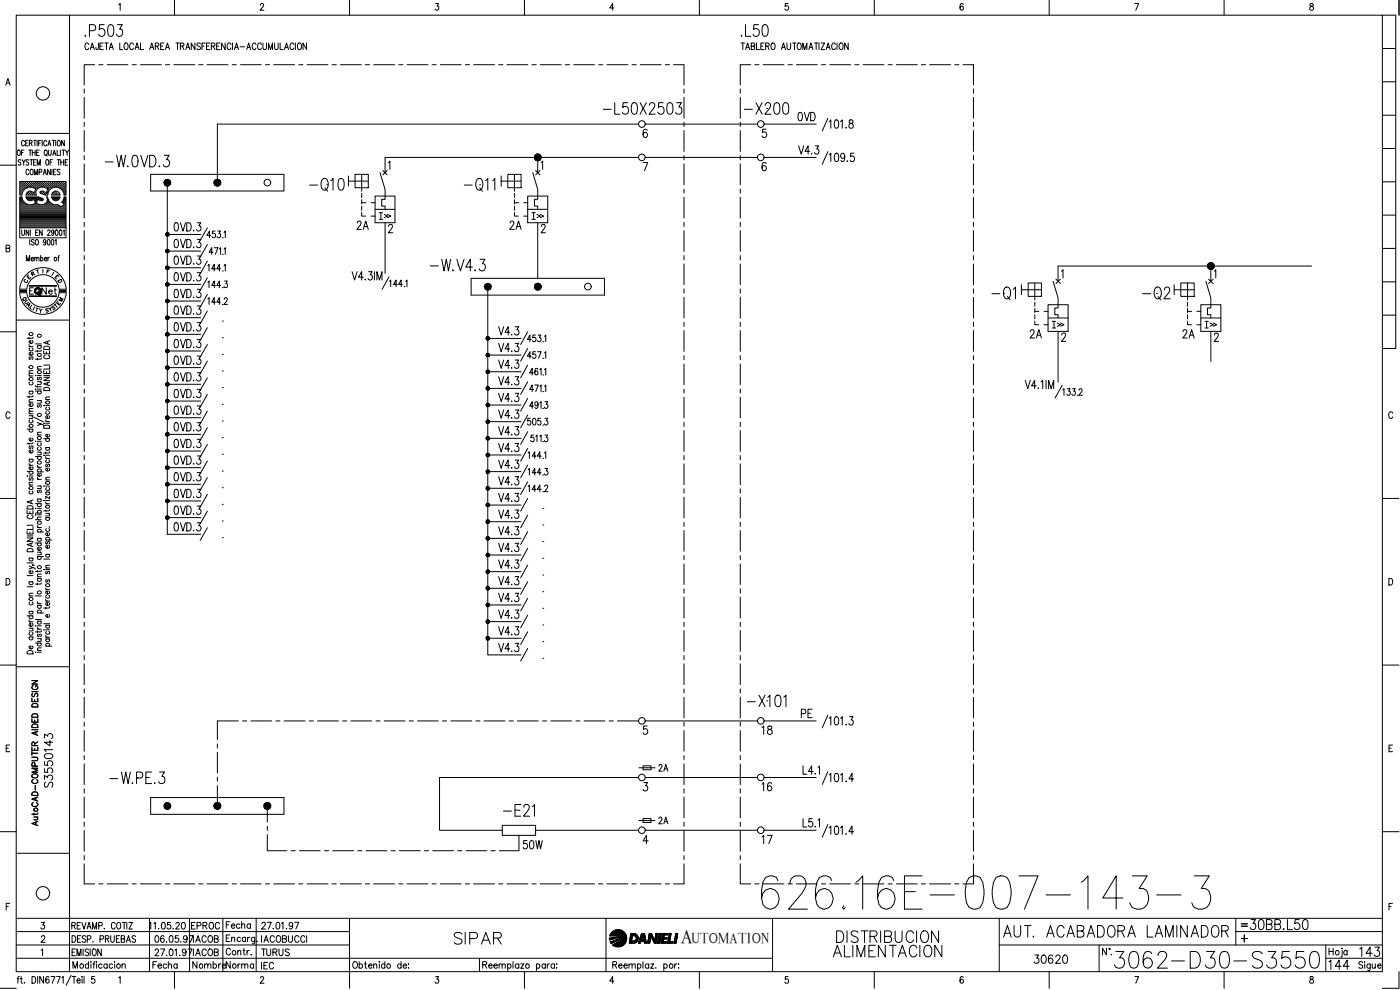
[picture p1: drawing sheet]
<svg xmlns="http://www.w3.org/2000/svg" width="420mm" height="297mm" viewBox="0 0 420 297" stroke-linecap="round" stroke-linejoin="round" font-family="sans-serif">
<defs><g id="words">
<text font-size="15.4" x="227.2" y="274.1">626.16E-007-143-3</text>
<text font-size="8.8" x="333.4" y="291.7">3062-D30-S3550</text>
<g font-size="7.5">
<text x="91.7" y="58.6">-Q10</text>
<text x="137.9" y="58.6">-Q11</text>
<text x="296.3" y="91.4">-Q1</text>
<text x="341.8" y="91.4">-Q2</text>
</g>
<g font-size="7.1">
<text x="24.3" y="12">.P503</text>
<text x="221.2" y="12">.L50</text>
<text x="179.9" y="35.6">-L50X2503</text>
<text x="222.2" y="35.6">-X200</text>
<text x="128.1" y="82.5">-W.V4.3</text>
<text x="223" y="213.4">-X101</text>
<text x="31.7" y="236.4">-W.PE.3</text>
<text x="149.9" y="246.2">-E21</text>
<text x="249.8" y="284">DISTRIBUCION</text>
<text x="248.7" y="288.2">ALIMENTACION</text>
</g>
<g font-size="6.6">
<text x="30.3" y="51.2">-W.0VD.3</text>
<text x="135.1" y="284.3">SIPAR</text>
<text x="299.9" y="282.2">AUT. ACABADORA LAMINADOR</text>
</g>
<g font-size="6.2">
<text x="105.8" y="70.2">2A</text>
<text x="151.7" y="70.2">2A</text>
<text x="373.9" y="280.1">30BB.L50</text>
<text x="397.6" y="292.1">144</text>
<text x="406.8" y="288.2">143</text>
</g>
<text font-size="5.9" x="204.3" y="283">A</text>
<g font-size="5.7">
<text x="238.1" y="37.4">0VD</text>
<text x="308" y="102.7">2A</text>
<text x="353.8" y="102.7">2A</text>
<text x="227.5" y="221.5">18</text>
<text x="239.2" y="216.6">PE</text>
<text x="16.6" y="237.4" transform="rotate(-90 16.6 237.4)">S3550143</text>
<text x="227.5" y="238.5">16</text>
<text x="155.9" y="255.8">50W</text>
<text x="227.5" y="254.4">17</text>
<text x="309" y="290.3">30620</text>
</g>
<g font-size="5.3">
<text x="61" y="72.7">453</text>
<text x="61" y="82.5">144</text>
<text x="11.3" y="89.6">Net</text>
<text x="61" y="87.5">144</text>
<text x="157" y="103.7">453</text>
<text x="157" y="128.8">505</text>
<text x="157.3" y="148.9">144</text>
<text x="196.5" y="248.4">2A</text>
<text x="56.1" y="280.1">EPROC</text>
<text x="56.8" y="291.7">Nombre</text>
<text x="66.7" y="291.7">Norma</text>
</g>
<g font-size="4.9">
<text x="115.7" y="87.1">144</text>
<text x="61" y="92.4">144</text>
<text x="157" y="108.7">457</text>
<text x="157.7" y="113.6">461</text>
<text x="158" y="133.7">511</text>
<text x="157.3" y="138.6">144</text>
<text x="157.3" y="143.6">144</text>
<text x="196.5" y="232.5">2A</text>
<text x="56.8" y="287.9">IACOB</text>
<text x="77.3" y="287.9">TURUS</text>
</g>
<g font-size="4.4">
<text x="6.7" y="85">E</text>
<text x="15.2" y="85">E</text>
<text x="207.6" y="283">UTOMATION</text>
</g>
<g font-size="4">
<text x="12.3" y="94.9">S</text>
<text x="15.9" y="92.8">E</text>
</g>
<g font-size="3.5">
<text x="5.6" y="91.4">Q</text>
<text x="371.5" y="279">=</text>
</g>
</g></defs>
<!-- layer: XR-FG100|CART -->
<g fill="none" stroke="#000" stroke-width=".3">
<path d="M4.9 4.6h410v286.9h-410zM20.9 4.6v286.9M35.6 1.4l.5-.4v2.1M52.4 .1v4.5M78.1 1.6l.1-.3a.49 .49 0 0 1 .7-.2 .49 .49 0 0 1 .1 .7l-.9 1.3h1.1M104.9 .1v4.5M130.7 1h.9l-.5 .8a.62 .62 0 0 1 .5 1 .62 .62 0 0 1-1-.1M157.4 .1v4.5M184.2 2.4h-1.2l.9-1.4v2.1M209.9 .1v4.5M236.5 1h-.8l-.1 .9a.62 .62 0 0 1 .9 .1 .62 .62 0 0 1-.1 .9 .62 .62 0 0 1-.9-.2M262.4 .1v4.5"/>
<path d="M289.1 1.3l-.5-.3a1.2 1.2 0 0 0 .1 2.1 .6 .6 0 0 0 .5-.9 .6 .6 0 0 0-1-.1l-.1 .3M314.9 .1v4.5M340.6 1h1.1l-.8 2.1M367.4 .1v4.5M393.2 1.2l-.1 .4 .3 .2a.65 .65 0 0 1 .8 .6 .65 .65 0 0 1-.8 .7 .67 .67 0 0 1-.3-.8 .67 .67 0 0 1 .8-.5l.2-.2-.1-.4zM414.9 4.6h4v99.9h-4M414.9 14.5h4M419.9 .1v4.5M1.7 25.6l.7-2 .6 2M2 24.9h.8M414.9 34.6h4M414.9 24.5h4"/>
<path d="M0 49.6h4.9M4.9 40h16M5.4 45.1l.1-.1a.83 .83 0 0 1 .6 .8 .83 .83 0 0 1-.6 .8 1.12 1.12 0 0 1-.1-1.5zM6.1 56.4h.1M6.1 55.7h.1M6.1 55.1h.1M6.1 57h.1M6.1 57.6h.1M6.1 58.3h.1M6.1 59.9h.5M6.1 59.5h.4M6.1 59.3h.4"/>
<path d="M6.2 56.7h.2M6.2 56.1h.2M6.2 55.4h.2M6.2 54.8h.2M6.2 57.3h.2M6.2 58h.2M6.3 48.1l-.3-.2-.5 .2v.4l.7 .3v.7l-.4 .1-.3-.3M6.3 54.7v.2M6.3 55.4v.1M6.3 56v.2M6.3 56.6v.2M6.3 57.3v.1"/>
<path d="M6.3 57.9v.2M6.5 45.8h.4M6.6 58.5h-.7v-4h13.9v4h-.6M6.6 59.1h-.7v9.3h13.9v-9.3h-.6M6.6 56.4h.1M6.6 55.7h.1M6.6 55.1h.1M6.6 57h.1M6.6 57.6h.1M6.6 59.1a2.53 2.53 0 0 0 3.2 2.2l.8-.3-.3-1.1-1.1 .3-.6-.1M6.6 47.9l.5 .8 .5-.8M6.6 55v.2"/>
<path d="M6.6 55.7v.1M6.6 56.3v.2M6.6 56.9v.2M6.6 57.6v.1M6.9 56.7h.1M6.9 56.1h.1M6.9 55.4h.1M6.9 54.8h.1M6.9 54.7v.2M6.9 55.4v.1M6.9 56v.2M6.9 56.6v.2"/>
<path d="M7.1 48.7v.9M7.2 56.4h.2M7.2 55.7h.2M7.2 55.1h.2M7.2 45h-.7v1.6M7.3 55v.2M7.3 55.7v.1M7.3 56.3v.2M7.4 42.5a.46 .46 0 0 0-.6-.4 .46 .46 0 0 0-.3 .6v.5a.46 .46 0 0 0 .3 .6 .46 .46 0 0 0 .6-.4M7.5 56.1h.2M7.5 55.4h.2M7.5 54.8h.2"/>
<path d="M7.6 54.7v.2M7.6 55.4v.1M7.6 56v.2M7.7 42.9h.5M7.8 56.4h.1M7.8 55.7h.2M7.8 55.1h.2M7.9 55v.2M7.9 55.7v.1M7.9 56.3h.1M7.9 59.3h3.7M8 58.3h.1"/>
<path d="M8 59.5h4.5M8.1 56.1h.2M8.1 55.4h.2M8.1 54.8h.2M8.1 58h.2M8.2 54.7v.2M8.2 55.4v.1M8.2 56v.2M8.2 57.9v.2M8.3 59.9h1.7M8.5 42.1h-.8v1.7h.8M8.5 55.7h.1"/>
<path d="M8.5 55.1h.1M8.5 58.3h.1M8.5 57.6h.1M8.6 55v.2M8.6 55.7v.1M8.6 57.6v.1M8.6 58.2v.2M8.6 48.1l-.3-.2-.5 .2 .1 .4 .5 .3a.44 .44 0 0 1 .2 .6 .44 .44 0 0 1-.7 .1l-.1-.2M8.6 45h.9M8.7 51.2a.46 .46 0 0 0-.6-.4 .46 .46 0 0 0-.3 .6v.4a.46 .46 0 0 0 .3 .6 .46 .46 0 0 0 .6-.4M8.8 56.1h.1M8.8 55.4h.1"/>
<path d="M8.8 54.8h.1M8.8 58h.1M8.8 42.9l.7-.1v-.6l-.7-.1v1.7M8.8 54.7v.2M8.8 55.4v.1M8.8 56v.1M8.8 57.9v.2M9 47.9h.8M9.1 45v1.6M9.1 55.7h.2M9.1 55.1h.2M9.1 57.6h.2"/>
<path d="M9.1 58.3h.2M9.2 55v.2M9.2 55.7v.1M9.2 57.6v.1M9.2 58.2v.2M9.2 42.9l.5 .9M9.3 50.8h.1a.88 .88 0 0 1 .6 .8 .88 .88 0 0 1-.6 .8 1.13 1.13 0 0 1-.1-1.6zM9.4 57.4h-.8M9.4 57.5l.9 .3 .4-1.2-.9-.3a2.45 2.45 0 0 0-3.2 2.2M9.4 56.1h.2M9.4 55.4h.2M9.4 54.8h.2"/>
<path d="M9.4 58h.2M9.4 47.9v1.7M9.5 54.7v.2M9.5 55.4v.1M9.5 56v.1M9.5 57.9v.2M9.7 45.8h.8M9.7 45v1.6M9.7 55.7h.2M9.7 55.1h.2M9.7 58.3h.2M9.8 55v.2"/>
<path d="M9.8 55.7v.1M9.8 57.7h.1M9.8 58.2v.2M10 56.1h.2M10 55.4h.2M10 54.8h.2M10 58h.2M10.1 48.7h.4M10.1 42.1h.8M10.1 54.7v.2M10.1 55.4v.1M10.1 56v.2"/>
<path d="M10.1 57.9v.2M10.3 52.4v-1.6l.5 1.6 .5-1.6v1.6M10.4 56.4h.1M10.4 55.7h.1M10.4 55.1h.1M10.4 58.3h.1M10.5 42.1v1.7M10.5 55v.2M10.5 55.7v.1M10.5 56.3v.1M10.5 58.2v.2M10.5 59.9h.6"/>
<path d="M10.5 57.6h.1M10.5 45v1.6M10.7 56.1h.1M10.7 55.4h.1M10.7 54.8h.1M10.8 54.7v.2M10.8 55.4v.1M10.8 56v.2M10.8 56.7h.1M10.8 47.9h-.7v1.7h.7M11 56.4h.2M11 55.7h.2"/>
<path d="M11 55.1h.2M11 45.8h.5M11.1 55v.2M11.1 55.7v.1M11.1 56.3v.2M11.1 42.1v1.7M11.2 49.6v-1.7l.4 1.7 .5-1.7v1.7M11.3 56.1h.2M11.3 55.4h.2M11.3 54.8h.2M11.4 54.7v.2M11.4 55.4v.1"/>
<path d="M11.4 56v.2M11.5 56.5a1.46 1.46 0 0 0-.5 2h-3.2l.3-.6 .5-.4M11.5 59.1h-3.7l.3 .6 .5 .4M11.5 59l.3 .1M11.6 59.9h1.3M11.6 42.9h.5M11.6 55.7h.2M11.6 55.1h.2M11.7 51.6l.7-.1v-.7h-.7v1.6M11.7 55v.2M11.7 55.7v.1M11.7 59.2l1 .3"/>
<path d="M11.8 45h-.8v1.6h.8M11.9 56.1h.2M11.9 55.4h.2M11.9 54.8h.2M12 54.7v.2M12 55.4v.1M12 56v.2M12.1 58l1 .3M12.3 55.7h.1M12.3 55.1h.1M12.3 57.6h.1M12.4 42.1h-.8v1.7"/>
<path d="M12.4 55v.2M12.4 55.7v.1M12.4 57.6v.1M12.6 56.1h.1M12.6 55.4h.1M12.6 54.8h.1M12.6 58h.1M12.7 42.1v1.7M12.7 54.7v.2M12.7 55.4v.1M12.7 56v.1M12.7 57.9v.2"/>
<path d="M12.7 59.5l.3 .4-.4 .3M12.9 55.7h.2M12.9 55.1h.2M12.9 57.6h.2M13 52.4l.5-1.6 .4 1.6M13 55v.2M13 55.7v.1M13 57.6v.1M13 57.4l-.3-.1a.43 .43 0 0 0-.5 .2 .43 .43 0 0 0-.1 .5M13.2 51.9h.6M13.2 56.1h.2M13.2 55.4h.2"/>
<path d="M13.2 54.8h.2M13.2 58h.2M13.3 54.7v.2M13.3 55.4v.1M13.3 56v.2M13.3 57.9v.2M13.4 56.3l1 .3-.4 1.2-1-.3M13.4 56.2a2.19 2.19 0 0 0-2 .3M13.5 45.1l.1-.1a.79 .79 0 0 1 .6 .9 .79 .79 0 0 1-.7 .7l-.2-.6zM13.5 55.7h.2M13.5 55.1h.2M13.5 58.3h.2"/>
<path d="M13.6 55v.2M13.6 55.7v.1M13.6 58.2v.2M13.8 46.3l.3 .5M13.8 56.1h.2M13.8 55.4h.2M13.8 54.8h.2M13.8 58h.2M13.9 47.9h.2a.86 .86 0 0 1 .6 .8 .86 .86 0 0 1-.6 .9 1.25 1.25 0 0 1-.2-1.7zM13.9 54.7v.2M13.9 55.4v.1M13.9 56v.2"/>
<path d="M13.9 57.9v.2M14 42.5a.46 .46 0 0 0-.6-.4 .46 .46 0 0 0-.3 .6v.5a.46 .46 0 0 0 .4 .6 .46 .46 0 0 0 .5-.4M14.2 58.3h.1M14.2 56.4h.2M14.2 55.7h.2M14.2 55.1h.2M14.2 57.6h.2M14.3 55v.2M14.3 55.7v.1M14.3 56.3v.2M14.3 57.6v.1M14.3 59.9h.1"/>
<path d="M14.3 57h.1M14.4 43.8l.4-1.7 .5 1.7M14.5 56.7h.1M14.5 56.1h.1M14.5 55.4h.1M14.5 54.8h.1M14.5 45v1.2l.4 .4h.3l.2-.4v-1.2M14.5 43.2h.6M14.6 57.3h-.1M14.6 54.7v.2M14.6 55.4v.1M14.6 56v.2"/>
<path d="M14.6 56.6v.2M14.8 56.4h.2M14.8 55.7h.2M14.8 55.1h.2M14.9 55v.2M14.9 55.7v.1M14.9 56.3v.2M15 48.7h.5M15.1 50.8v1.6l-.8-1.6v1.6M15.1 56.1h.2M15.1 55.4h.2M15.1 54.8h.2"/>
<path d="M15.2 54.7v.2M15.2 55.4v.1M15.2 56v.2M15.5 55.7h.1M15.5 55.1h.1M15.5 59.1h2.5a1.26 1.26 0 0 1-1.2 1.1 1.26 1.26 0 0 1-1.3-1.1zM15.5 56.3v.1M15.5 55v.2M15.5 55.7v.1M15.6 50.8v1.6M15.6 59.3h2.3M15.7 42.1h.8"/>
<path d="M15.7 56.1h.2M15.7 55.4h.2M15.7 54.8h.2M15.7 59.5h2M15.8 56.3a2.53 2.53 0 0 1 3.4 2.2M15.8 47.9h-.8v1.7M15.8 56.3l-1.1 1-.4 1.2-1.2-.2M15.8 46.6l.5-1.6 .5 1.6M15.8 54.7v.2M15.8 55.4v.1M15.8 56v.2M15.9 57.8a1.23 1.23 0 0 1 1.3-.4 1.23 1.23 0 0 1 .8 1.1h-2.5z"/>
<path d="M15.9 58l-.1 .1M16 46.1h.6M16 59.9h1.4M16 51.5h.5M16.1 55.7h.2M16.1 55.1h.2M16.1 58.3h.2M16.1 42.1v1.7M16.2 55v.2M16.2 55.7v.1M16.2 57.7h.1M16.2 58.2v.2"/>
<path d="M16.2 57.6h.1M16.4 56.1h.2M16.4 55.4h.2M16.4 54.8h.2M16.4 58h.2M16.5 54.7v.2M16.5 55.4v.1M16.5 56v.1M16.5 57.9v.2M16.7 55.7h.2M16.7 55.1h.2M16.7 57.6h.2"/>
<path d="M16.7 58.3h.2M16.7 42.1v1.7M16.8 50.8h-.8v1.6h.8M16.8 55v.2M16.8 55.7v.1M16.8 57.6v.1M16.8 58.2v.2M17 56.1h.2M17 55.4h.2M17 54.8h.2M17 58h.2M17.1 54.7v.2"/>
<path d="M17.1 55.4v.1M17.1 56v.1M17.1 57.9v.2M17.1 45v1.6h.7M17.2 47.9h.8M17.4 55.7h.1M17.4 55.1h.1M17.4 58.3h.1M17.4 42.2l.1-.1a.86 .86 0 0 1 .6 .8 .86 .86 0 0 1-.6 .9 1.12 1.12 0 0 1-.1-1.6zM17.4 55v.2M17.4 55.7v.1M17.4 58.2v.2"/>
<path d="M17.6 47.9v1.7M17.7 56.1h.1M17.7 55.4h.1M17.7 54.8h.1M17.7 54.7v.2M17.7 55.4v.1M17.7 56v.2M18 51l-.3-.2-.6 .2 .1 .3 .8 .6-.3 .5-.6-.2M18 56.4h.2M18 55.7h.2M18 55.1h.2M18.1 55v.2"/>
<path d="M18.1 55.7v.1M18.1 56.3v.2M18.1 45v1.6M18.2 48.7h.9M18.2 47.9v1.7M18.3 56.1h.2M18.3 55.4h.2M18.3 54.8h.2M18.4 56.7h.1M18.4 54.7v.2M18.4 55.4v.1M18.4 56v.2"/>
<path d="M18.4 56.6v.1M18.6 45h.8M18.6 56.4h.2M18.6 55.7h.2M18.6 55.1h.2M18.7 56.9l.1 .1M18.7 55v.2M18.7 55.7v.1M18.7 56.3v.2M18.9 56.7h.2M18.9 56.1h.2M18.9 55.4h.2"/>
<path d="M18.9 54.8h.2M18.9 57.3h.2M19 45v1.6M19 54.7v.2M19 55.4v.1M19 56v.2M19 56.6v.2M19 57.3v.1M19.1 47.9v1.7M19.1 59.9h.6M19.2 59.1l-.7 1.6 .8 .7-1.1 .6a1.41 1.41 0 0 0-1.8-.6l-.6-.1M19.3 56.4h.1"/>
<path d="M19.3 55.7h.1M19.3 55.1h.1M19.3 57h.1M19.3 57.6h.1M19.3 59.5h.4M19.3 42.1v1.7l-.8-1.7v1.7M19.3 58.3h.1M19.3 59.3h.4M19.3 55v.2M19.3 55.7v.1M19.3 56.3v.2M19.3 56.9v.2"/>
<path d="M19.3 57.6v.1M19.3 58.2v.2M19.6 56.7h.1M19.6 56.1h.1M19.6 55.4h.1M19.6 54.8h.1M19.6 57.3h.1M19.6 58h.1M19.6 48.7h.4M19.6 45l.6 .8 .4-.8M19.6 54.7v.2M19.6 55.4v.1"/>
<path d="M19.6 56v.2M19.6 56.6v.2M19.6 57.3v.1M19.6 57.9v.2M20.2 45.8v.8M20.3 47.9h-.7v1.7h.7M414.9 54.6h4M414.9 44.6h4M1.8 74.5l1-.1 .1-.7-1.1-.1v2l1-.1 .2-.6-.5-.4M5.9 68.4v3h13.9v-3M6.1 64h13.6M6.1 63.7h13.6"/>
<path d="M6.1 63.4h13.6M6.1 63.1h13.6M6.1 62.7h13.6M6.1 62.4h13.6M6.1 62.1h12M6.1 61.8h11.6M6.1 61.5h2.2M6.1 61.2h1.6M6.1 60.8h1.1M6.1 60.5h.9M6.1 60.2h.7M6.1 64.3h13.6"/>
<path d="M6.1 64.6h13.6M6.1 65h13.6M6.1 65.3h13.6M6.1 65.6h13.6M6.1 65.9h13.6M6.1 66.2h13.6M6.1 66.5h13.6M6.1 66.9h13.6M6.1 67.2h13.6M6.1 67.5h13.6M6.1 67.8h13.6M6.1 68.1h13.6"/>
<path d="M6.5 69l.1 1.4 .3 .2 .5-.4v-1.2M7.9 78.3v-1.6l.5 1.6 .5-1.6v1.6M8.6 69v1.6l-.8-1.6v1.6M8.9 71.9v1.6M9.1 69v1.6M9.4 77.7h.7l-.1-.3a.43 .43 0 0 0-.6 .1 .43 .43 0 0 0 .1 .6 .43 .43 0 0 0 .6-.1M9.7 61.5h2.1M10.2 72.1l-.3-.2-.5 .2 .1 .4 .6 .3 .1 .5-.3 .2-.5-.2M10.4 77.5l.3-.3 .3 .1v1M10.4 77.2v1.1M10.5 60.2h.5M10.6 60.5h.4"/>
<path d="M10.6 61.2h.3M10.7 60.8h.2M10.7 69.8h.5M10.8 72l.1-.1a.86 .86 0 0 1 .6 .8 .86 .86 0 0 1-.6 .8 1.14 1.14 0 0 1-.1-1.5zM11 77.5l.3-.3 .3 .1 .1 1M11.5 69h-.8v1.6h.8M12.2 77.5l.1-.2a.48 .48 0 0 1 .6 .5 .48 .48 0 0 1-.6 .4l-.1-.2M12.2 60.2l-1-.4-.2 1.2 1.7 .4M12.2 76.7v1.6M12.2 60.2h.4M12.7 69v1.6l-.9-1.6v1.6M13.2 61.5h2.8"/>
<path d="M13.3 77.7h.7l-.1-.4a.48 .48 0 0 0-.6 .5 .48 .48 0 0 0 .6 .4l.1-.2M13.7 61.2h1.7M13.8 72.4l-.2 .4a.43 .43 0 0 1-.6-.5 .43 .43 0 0 1 .7-.2l-.1 1.3-.3 .1-.2-.2M14 60.8h.9M14.2 60.5h.5M14.3 60.2h.2M14.3 69.4l.2-.4 .5 .3-.8 1.3h.9M14.4 72l.1-.1a.92 .92 0 0 1 .5 .8 .92 .92 0 0 1-.5 .8l-.3-.7zM14.4 77.2v1.1M14.8 77.2l-.4 .5M15.5 72l.2-.1a.95 .95 0 0 1 0 1.6l-.3-.7zM15.8 61.2l-1-.7-.6-1.4h-.2a1.59 1.59 0 0 1-1.2 2.3"/>
<path d="M16.2 69.5l-.2 .4a.43 .43 0 0 1-.6-.5 .43 .43 0 0 1 .7-.2l-.1 1.4h-.3l-.2-.2M16.6 72.2l.2-.3v1.6M16.8 69.1l.1-.1a.92 .92 0 0 1 .6 .8 .92 .92 0 0 1-.6 .8l-.3-.7zM17.4 77.2h.4M17.8 76.7l-.3 .2v1.4M17.9 69.1l.2-.1a.95 .95 0 0 1 0 1.6l-.3-.7zM18.3 62.1h1.4M18.8 60.5h.9M18.8 61.8h.9M18.8 60.8h.9M19 69.3l.3-.3v1.6M19 60.2h.7"/>
<path d="M19.2 61.2h.5M19.4 61.5h.3M414.9 74.5h4M414.9 64.5h4M0 99.6h4.9M4.9 96h16M5.9 87.2h2.1v.2h-2.1zM5.9 87.8a7 7 0 0 0 7 6.5 7 7 0 0 0 7-6.5h-2.2M5.9 86.8a7 7 0 0 1 7-6.5 7 7 0 0 1 7 6.5M5.9 86.8h2.1M8 87.8a4.9 4.9 0 0 0 4.9 4.4 4.9 4.9 0 0 0 4.9-4.4M8 86.8a4.9 4.9 0 0 1 4.9-4.4 4.9 4.9 0 0 1 4.9 4.4"/>
<path d="M8.8 88.8h8.1M8.8 89h8.1M8.8 85.8h8.1M8.8 85.7h8.1M8.9 88.9h7.9M8.9 85.8h7.9M8.9 87.2h.7M9.5 91.6l-.6 .8 .5 .4M10.1 86.3h-1.2v2h1.2M10.4 92.1l-.5 .9M10.8 92.4l.7 .2M11.2 92.5l-.4 1"/>
<path d="M12.9 80.8v1.1M17.7 86.8h2.2M17.8 87.2h2.1v.2h-2.1M414.9 94.6h4M414.9 84.6h4M8.7 103.4l.1 .4 .4 .2M8.7 101.2v.5M8.7 118.8v.5M8.7 117.4h1.2M8.7 112.8h1.2M8.7 104h1.2M9 117.4a.51 .51 0 0 0-.1 .7 .51 .51 0 0 0 .8 0 .51 .51 0 0 0 0-.7"/>
<path d="M9 114.6a.51 .51 0 0 0-.1 .8 .51 .51 0 0 0 .8 0 .51 .51 0 0 0 0-.8M9 107l-.3 .3 .3 .6 .4-.8h.4l.1 .5-.2 .3M9 104.4a.51 .51 0 0 0-.1 .8 .51 .51 0 0 0 .8 0 .51 .51 0 0 0 0-.8M9.7 105.7a.5 .5 0 0 1 0 .8 .5 .5 0 0 1-.7 0 .5 .5 0 0 1 .1-.8h.1v.9M9.7 102.2a.5 .5 0 0 1 0 .7 .5 .5 0 0 1-.7 0 .5 .5 0 0 1-.1-.6l.3-.1v.8M9.9 119.9l-1.1 .1-.1 .3 .4 .4M9.9 118.7l-.3 .4h-1.5M9.9 112l-1.1 .1-.1 .3 .4 .4M9.9 111.2l-1.1 .1-.1 .3 .4 .4M9.9 101.2l-.1 .3h-1.7M10.6 115.6l.4 .4h1.4M10.6 117.3h1.8"/>
<path d="M10.6 103.2h1.8M10.7 116.7v.1zM10.7 112.7h.1M11.2 105.1v.5M11.2 107.5v.5M11.2 115.7v.5M11.2 116.7h1.2M11.2 114.5h1.2M11.2 112.7h1.2M11.2 110.8h1.2M11.2 103.7h1.2M11.5 117.3a.49 .49 0 0 0 0 .7 .49 .49 0 0 0 .7 0 .49 .49 0 0 0-.1-.7"/>
<path d="M11.5 113.2l-.3 .2 .3 .6 .4-.8h.4l.1 .5-.3 .3M11.5 103.7a.51 .51 0 0 0-.1 .7 .51 .51 0 0 0 .8 0 .51 .51 0 0 0-.1-.7M12.1 114.5l.3 .4-.1 .4h-1.1M12.4 110l-1.1 .1-.1 .3 .4 .4M12.4 107.4l-.1 .3-1.7 .1M12.4 105l-.1 .3-1.7 .1M13.1 113.2h1.8l-1.8 1h1.8M13.1 111.2v.9h1.8v-.9M13.1 105.3v.9h1.8v-.9M13.1 112.6h1.8M13.1 109.5h1.8M13.2 116.5a.98 .98 0 0 1 1.1-.2 .98 .98 0 0 1 .6 .9h-1.8z"/>
<path d="M13.2 104.1a.98 .98 0 0 1 1.1-.2 .98 .98 0 0 1 .6 .9h-1.8zM13.5 106.6a.54 .54 0 0 0-.4 .6 .54 .54 0 0 0 .7 .4h.4a.54 .54 0 0 0 .7-.4 .54 .54 0 0 0-.4-.6M13.7 119.9h1.2M14 105.6v.6M14 111.5v.6M14.3 102.4v.8M14.3 114.8v.7M14.9 119.1l-1.1 .1-.1 .3 .4 .4M14.9 114.6l-1.8 .6 1.8 .5M14.9 109.9v.8h-1.8M14.9 102.2l-1.8 .6 1.8 .6M3 124a.63 .63 0 0 0-.8-.4 .63 .63 0 0 0-.4 .7v.5a.63 .63 0 0 0 .4 .7 .63 .63 0 0 0 .8-.4"/>
<path d="M8.1 128.8h1.8M8.7 139.1l.1 .3 .4 .2M8.7 139.6h1.2M8.7 137.8h1.2M8.7 132.8v.5M8.7 124.7h1.2M8.7 124.1h1.2M8.7 120.7h1.2M9 137.8a.51 .51 0 0 0-.1 .7 .51 .51 0 0 0 .8 0 .51 .51 0 0 0 0-.7M9 133.8l-.3 .3 .3 .5 .4-.8h.4l.1 .5-.2 .3M9 128.8a.51 .51 0 0 0-.1 .7 .51 .51 0 0 0 .8 0 .51 .51 0 0 0 0-.7M9 126l-.2 .1a.52 .52 0 0 0 .5 .8 .52 .52 0 0 0 .4-.9"/>
<path d="M9.6 124.7l.3 .4-.1 .4h-1.1M9.7 135a.5 .5 0 0 1 0 .8 .5 .5 0 0 1-.7 0 .5 .5 0 0 1 .1-.8h.1v.9M9.7 131.5l.1 .1a.53 .53 0 0 1-.5 .7 .53 .53 0 0 1-.4-.8h.3v.8M9.7 121.1a.5 .5 0 0 1 0 .7 .5 .5 0 0 1-.7 0 .5 .5 0 0 1 .1-.7h.1v.9M9.9 132.8l-.3 .3h-1.5M9.9 123.4h-1.1l-.1 .4 .4 .3M9.9 122.6h-1.1l-.1 .4 .4 .4M10.3 125.3l2.7 1.3M10.6 132.4h.2zM10.6 137h1.8M11.2 139.6l.1 .4 .4 .2M11.2 126.8l1.2 .4-1.2 .5"/>
<path d="M11.2 135.7h1.2M11.2 132.4h1.2M11.2 130.5h1.2M11.2 120.2h1.2M11.5 137a.51 .51 0 0 0-.1 .7 .51 .51 0 0 0 .8 0 .51 .51 0 0 0-.1-.7M11.5 134.2a.51 .51 0 0 0-.1 .8 .51 .51 0 0 0 .8 0 .51 .51 0 0 0-.1-.8M11.5 132.9a.51 .51 0 0 0-.1 .8 .51 .51 0 0 0 .8 0 .51 .51 0 0 0-.1-.8M11.5 121.4l-.3 .3 .3 .5 .4-.7h.4l.1 .4-.3 .3M12.1 135.7l.3 .3-.1 .4-1.1 .1M12.1 120.2l.3 .3-.1 .4-1.1 .1M12.4 129.7l-1.1 .1-.1 .4 .4 .3M12.4 127.2l.6 .3v.2"/>
<path d="M13.1 136.6h.2zM13.1 127h.2zM13.1 121.7h.2zM13.1 131.6h1.8M13.2 127.8a.96 .96 0 0 1 1.1-.2 .96 .96 0 0 1 .6 .9h-1.8zM13.7 137l.1 .4 .4 .2M13.7 125.9l.1 .4 .4 .2M13.7 135.6v.5M13.7 137.6h1.2M13.7 136.6h1.2M13.7 134.3h1.2M13.7 127h1.2"/>
<path d="M13.7 126.5h1.2M13.7 121.7h1.2M14 139.3l-.3 .3 .1 .4h.3l.3-.7h.2l.3 .3-.3 .5M14 138a.49 .49 0 0 0 0 .7 .49 .49 0 0 0 .7 0 .49 .49 0 0 0-.1-.7M14 134.3a.49 .49 0 0 0 0 .7 .49 .49 0 0 0 .7 0 .49 .49 0 0 0-.1-.7M14 131.6a.49 .49 0 0 0 0 .7 .49 .49 0 0 0 .7 0 .49 .49 0 0 0-.1-.7M14 123.5l-.2 .1a.52 .52 0 0 0 .5 .7 .52 .52 0 0 0 .3-.8M14 122.2l-.2 .1a.52 .52 0 0 0 .5 .8 .52 .52 0 0 0 .3-.9M14.6 130.3l.2 .1a.53 .53 0 0 1-.5 .7 .53 .53 0 0 1-.4-.8h.3v.8M14.6 124.7l.2 .2a.53 .53 0 0 1-.5 .7 .53 .53 0 0 1-.4-.8l.3-.1v.9M14.9 135.5l-.3 .4h-1.5M418 124a.63 .63 0 0 0-.8-.4 .63 .63 0 0 0-.4 .7v.5a.63 .63 0 0 0 .4 .7 .63 .63 0 0 0 .8-.4"/>
<path d="M0 149.5h4.9M8.1 159.3v.9h1.8v-.9M8.1 153.1v1h1.8v-1M8.1 142.8h.2zM8.1 157.6h1.8M8.1 141.4h1.8M8.2 152a.96 .96 0 0 1 1.1-.3 .96 .96 0 0 1 .6 1h-1.8zM8.6 154.5a.56 .56 0 0 0-.5 .7 .56 .56 0 0 0 .7 .4h.4a.56 .56 0 0 0 .7-.4 .56 .56 0 0 0-.4-.7M8.7 145.5h1.2M8.7 142.8h1.2M9 147.3a.49 .49 0 0 0 0 .8 .49 .49 0 0 0 .7 0 .49 .49 0 0 0 0-.8M9 143.3l-.3 .3 .1 .4h.3l.3-.6 .3-.1 .2 .3-.2 .5"/>
<path d="M9 141.4a.51 .51 0 0 0-.1 .8 .51 .51 0 0 0 .8 0 .51 .51 0 0 0 0-.8M9 153.5v.6M9 159.7v.5M9.3 150.3v.7M9.7 140.1a.51 .51 0 0 1 0 .7 .51 .51 0 0 1-.7 0 .51 .51 0 0 1-.1-.7h.3v.8M9.9 158v.9h-1.8M9.9 150l-1.8 .6 1.8 .6M9.9 144.7l-1.1 .1-.1 .3 .4 .4M10.6 154.5h.2zM10.6 155.9h1.8M10.6 154h1.8M10.6 151.1h1.8"/>
<path d="M10.7 152.4v.2zM11.2 157.7l.1 .4 .4 .2M11.2 143.2l.1 .4 .4 .2M11.2 145.8h1.2M11.2 159.6h1.8M11.2 158.3h1.2M11.2 154.5h1.2M11.2 152.5h1.2M11.2 149.7h1.2M11.2 143.8h1.2M11.2 141.6h1.8M11.2 140.2h1.2"/>
<path d="M11.5 159.6l-.2-.1a.52 .52 0 0 1 .5-.7 .52 .52 0 0 1 .3 .8M11.5 154a.49 .49 0 0 1 0-.8 .49 .49 0 0 1 .7 0 .49 .49 0 0 1-.1 .8M11.5 151.1a.51 .51 0 0 0-.1 .8 .51 .51 0 0 0 .8 0 .51 .51 0 0 0-.1-.8M11.5 149.7a.51 .51 0 0 0-.1 .8 .51 .51 0 0 0 .8 0 .51 .51 0 0 0-.1-.8M11.5 147.1l-.3 .2 .1 .5h.3l.3-.7h.2l.3 .2-.3 .6M11.5 141.6a.51 .51 0 0 1-.1-.7 .51 .51 0 0 1 .8 0 .51 .51 0 0 1-.1 .7M12.1 145.8l.3 .4-.1 .3-1.1 .1M12.1 142a.5 .5 0 0 1 .1 .8 .5 .5 0 0 1-.7 0 .5 .5 0 0 1 .1-.8h.1v.9M12.4 155.1l-1.1 .1-.1 .4 .4 .3M13.1 150.2h.2zM13.2 145.9h.1M13.7 150.6l.1 .3 .4 .3"/>
<path d="M13.7 153v.5M13.7 155.3h1.2M13.7 154h1.2M13.7 151.2h1.2M13.7 150.2h1.2M13.7 147.6h1.2M13.7 145.8h1.2M13.7 144h1.2M14 158.6l-.2 .1a.52 .52 0 0 0 .5 .8 .52 .52 0 0 0 .3-.9M14 155.3l-.2 .1a.52 .52 0 0 0 .5 .8 .52 .52 0 0 0 .3-.9M14 147.6l-.2 .2a.52 .52 0 0 0 .5 .7 .52 .52 0 0 0 .3-.9M14 146.3a.49 .49 0 0 0 0 .7 .49 .49 0 0 0 .7 0 .49 .49 0 0 0-.1-.7"/>
<path d="M14.6 154l.3 .4-.1 .4h-1.1M14.6 159.9l.2 .1a.53 .53 0 0 1-.5 .7 .53 .53 0 0 1-.4-.8h.3v.8M14.6 140.5a.49 .49 0 0 1 0 .7 .49 .49 0 0 1-.6 0 .49 .49 0 0 1-.1-.7h.3v.8M14.8 158.1h-.1M14.9 152.9l-.3 .4h-1.5M14.9 148.9v.8l-1.2-.8v.8M14.9 143.2l-1.1 .1-.1 .3 .4 .4M414.9 149.5h5M1.8 173.6a1.01 1.01 0 0 1 1.2 .9 1.01 1.01 0 0 1-1.2 1zM8.1 161.4h1.8l-1.8 1h1.8M8.1 176.1h1.8M8.1 172.7h1.8"/>
<path d="M8.1 168.9h1.8M8.1 160.8h1.8M8.2 164.8a.96 .96 0 0 1 1.1-.2 .96 .96 0 0 1 .6 1h-1.8zM8.7 169.8l1.2 .5-1.2 .4M8.7 178.8h1.2M8.7 174.6h1.2M8.7 167.5h1.2M9 174.6a.51 .51 0 0 0-.1 .7 .51 .51 0 0 0 .8 0 .51 .51 0 0 0 0-.7M9 167.5a.49 .49 0 0 0 0 .7 .49 .49 0 0 0 .7 0 .49 .49 0 0 0 0-.7M9.3 163.1v.7M9.7 171.2a.5 .5 0 0 1 0 .8 .5 .5 0 0 1-.7 0 .5 .5 0 0 1 .1-.8h.1v.9M9.8 169.5l.5 .1"/>
<path d="M9.9 178l-1.1 .1-.1 .4 .4 .3M9.9 170.3l.6 .2v.3M9.9 162.8l-1.8 .6 1.8 .6M10.6 178.8h1.8M10.6 162.9h1.8M11.2 171.1v.5M11.2 174.9v.6M11.2 173.6h1.2M11.2 173h1.2M11.2 167h1.8M11.2 165.7h1.2M11.2 161.5h1.2"/>
<path d="M11.5 173.6a.51 .51 0 0 0-.1 .7 .51 .51 0 0 0 .8 0 .51 .51 0 0 0-.1-.7M11.5 167a.51 .51 0 0 0-.1 .7 .51 .51 0 0 0 .8 0 .51 .51 0 0 0-.1-.7M11.5 162.9a.51 .51 0 0 0-.1 .8 .51 .51 0 0 0 .8 0 .51 .51 0 0 0-.1-.8M11.5 161.5a.51 .51 0 0 0-.1 .8 .51 .51 0 0 0 .8 0 .51 .51 0 0 0-.1-.8M12.1 165.7l.3 .4-.1 .3-1.1 .1M12.1 164.2a.5 .5 0 0 1 .1 .8 .5 .5 0 0 1-.7 0 .5 .5 0 0 1 .1-.8h.1v.9M12.4 174.9l-.3 .3h-1.5M12.4 172.2l-1.1 .1-.1 .4 .4 .3M12.4 171.1l-.1 .3h-1.7M13.1 170.9h.2zM13.1 167.8h1.8M13.7 179.8l.1 .4 .4 .2"/>
<path d="M13.7 176.4l.1 .3 .4 .2M13.7 176.9h1.2M13.7 170.9h1.2M13.7 170.4h1.2M13.7 166.3h1.2M13.7 162h1.8M14 178.6l-.2 .2a.52 .52 0 0 0 .5 .7 .52 .52 0 0 0 .3-.9M14 173.9l-.3 .3 .3 .5 .4-.7h.4l.1 .4-.3 .3M14 171.4l-.3 .3 .1 .4h.3l.3-.6 .2-.1 .3 .3-.3 .5M14 166.3a.49 .49 0 0 0 0 .7 .49 .49 0 0 0 .7 0 .49 .49 0 0 0-.1-.7M14 162.5l-.3 .3 .1 .4h.3l.3-.7h.2l.3 .3-.3 .4M14 162l-.2-.1a.52 .52 0 0 1 .5-.7 .52 .52 0 0 1 .3 .8"/>
<path d="M14.6 177.4l.2 .1a.52 .52 0 0 1-.5 .7 .52 .52 0 0 1-.4-.8h.3v.8M14.6 163.6a.5 .5 0 0 1 .1 .7 .5 .5 0 0 1-.7 .1 .5 .5 0 0 1-.1-.7l.3-.1v.9M14.9 169.6l-1.1 .1-.1 .3 .4 .4M416.8 173.6a1.01 1.01 0 0 1 1.2 .9 1.01 1.01 0 0 1-1.2 1zM0 199.5h4.9M8.1 184.8h1.8M8.2 195.5a.96 .96 0 0 1 1.1-.3 .96 .96 0 0 1 .6 1h-1.8zM8.7 186l.1 .4 .4 .2M8.7 191.1h1.2M8.7 188.5h1.2M8.7 186.6h1.2M8.7 183.4h1.2"/>
<path d="M9 191.1a.51 .51 0 0 0-.1 .8 .51 .51 0 0 0 .8 0 .51 .51 0 0 0 0-.8M9 189.7a.51 .51 0 0 0-.1 .8 .51 .51 0 0 0 .8 0 .51 .51 0 0 0 0-.8M9 184.8a.51 .51 0 0 0-.1 .7 .51 .51 0 0 0 .8 0 .51 .51 0 0 0 0-.7M9 183.4l-.2 .1a.52 .52 0 0 0 .5 .8 .52 .52 0 0 0 .4-.9M9 180.6a.51 .51 0 0 0-.1 .8 .51 .51 0 0 0 .8 0 .51 .51 0 0 0 0-.8M9.6 188.5l.3 .4-.1 .3-1.1 .1M9.7 193.8a.51 .51 0 0 1 0 .7 .51 .51 0 0 1-.7 .1 .51 .51 0 0 1-.1-.7l.3-.1v.9M9.7 187.1a.51 .51 0 0 1 0 .7 .51 .51 0 0 1-.7 0 .51 .51 0 0 1-.1-.7h.3v.8M10.6 195.7h.2zM10.6 187.8h.2zM10.6 192.9h1.8M10.6 185.9h1.8"/>
<path d="M11.2 188.2l.1 .4 .4 .2M11.2 180.5l.1 .4 .4 .2M11.2 195.7h1.2M11.2 195.2h1.2M11.2 191.6h1.2M11.2 189.3v.5M11.2 188.8h1.2M11.2 187.8h1.2M11.2 186.4h1.2M11.2 183.9h1.8M11.2 181.6h1.2M11.2 181.1h1.2"/>
<path d="M11.5 192.9a.51 .51 0 0 0-.1 .8 .51 .51 0 0 0 .8 0 .51 .51 0 0 0-.1-.8M11.5 190.2l-.3 .3 .1 .5h.3l.3-.7 .2-.1 .3 .3-.3 .5M11.5 186.4a.51 .51 0 0 0-.1 .7 .51 .51 0 0 0 .8 0 .51 .51 0 0 0-.1-.7M11.5 183.9a.51 .51 0 0 1-.1-.7 .51 .51 0 0 1 .8 0 .51 .51 0 0 1-.1 .7M11.5 181.6a.51 .51 0 0 0-.1 .8 .51 .51 0 0 0 .8 0 .51 .51 0 0 0-.1-.8M12.1 191.6l.3 .4-.1 .3-1.1 .1M12.4 194.4l-1.1 .1-.1 .3 .4 .4M12.4 189.2l-.3 .4h-1.5M13.1 187.1h1.8M13.2 188.9v.1zM13.7 190.7l.1 .3 .4 .2M13.7 193.9h1.8"/>
<path d="M13.7 191.7h1.2M13.7 191.2h1.2M13.7 189h1.2M13.7 187.6h1.2M13.7 182.1v.6M13.7 180.4h1.2M14 193.9l-.2-.2a.52 .52 0 0 1 .5-.7 .52 .52 0 0 1 .3 .9M14 191.7l-.2 .1a.52 .52 0 0 0 .5 .8 .52 .52 0 0 0 .3-.9M14 189.5l-.2 .1a.52 .52 0 0 0 .5 .7 .52 .52 0 0 0 .3-.8M14 187.6a.49 .49 0 0 0 0 .7 .49 .49 0 0 0 .7 0 .49 .49 0 0 0-.1-.7M14.6 184.4l.2 .1a.52 .52 0 0 1-.5 .7 .52 .52 0 0 1-.4-.7l.3-.1v.8M14.6 180.8a.5 .5 0 0 1 .1 .7 .5 .5 0 0 1-.7 0 .5 .5 0 0 1-.1-.6l.3-.1v.8"/>
<path d="M14.9 182.1l-.3 .3h-1.5M414.9 199.5h5M4.9 200.1h16M9.6 215.7v1h1.7v-1M9.6 209.5v1h1.7v-1M9.6 204.2h1.7l-1.7 1.1h1.7M9.6 218.9h1.7M9.6 207.5h1.7M9.7 214.4a.97 .97 0 0 1 1.1-.2 .97 .97 0 0 1 .5 1h-1.7zM9.7 211.4a.97 .97 0 0 1 1.1-.3 .97 .97 0 0 1 .5 1h-1.7zM9.8 217.4a.94 .94 0 0 1 1.1-.1 .94 .94 0 0 1 .4 1h-1.7zM9.8 208l-.2 .4 .1 .5 .5 .1 .4-.9 .5-.1 .2 .4-.2 .6"/>
<path d="M10 205.7a.59 .59 0 0 0-.4 .7 .59 .59 0 0 0 .6 .5h.5a.58 .58 0 0 0 .7-.6 .58 .58 0 0 0-.7-.6v.4M10.4 209.9v.6M10.4 216.1v.6M11.3 219.4l-1.7 .6 1.7 .6M1.9 224.5h.6M2.9 223.5h-1v2h1M9.6 227.2h1.5l.2 .5v.3l-.5 .2h-1.2M9.6 224.2v1h1.7M9.6 226h1.7M9.6 225.5v1.1M9.7 232.5a.89 .89 0 0 1 1-.3 .89 .89 0 0 1 .6 .9 .89 .89 0 0 1-1.1 .3 .89 .89 0 0 1-.5-.9zM9.8 237.7a.94 .94 0 0 1 1.1-.1 .94 .94 0 0 1 .4 1.1h-1.7z"/>
<path d="M10 233.9a.61 .61 0 0 0-.4 .7 .61 .61 0 0 0 .6 .5h.5a.61 .61 0 0 0 .6-.5 .61 .61 0 0 0-.4-.7M10.4 223.7l-.1-.9-.6-.1-.1 1h1.7M10.5 229.9l-.1-.9-.7-.1-.1 1h1.7M10.8 239.4v.7M11.3 239.1l-1.7 .7 1.7 .6M11.3 230.5h-1.7l1.7 .6-1.7 .6h1.7M416.9 224.5h.6M417.9 223.5h-1v2h1M0 249.5h4.9M4.9 256h16M10 240.8a.59 .59 0 0 0-.4 .7 .59 .59 0 0 0 .6 .5h.5a.59 .59 0 0 0 .7-.5 .59 .59 0 0 0-.5-.7M10.2 245.1h1.1"/>
<path d="M10.2 244v.5M10.8 246.7v.8M11 245.1l.3 .4v.4l-1.1 .1M11.3 246.5l-1.7 .6 1.7 .6M11.3 243.9l-.3 .4h-1.4M414.9 249.5h5M1.9 272h.6M2.9 271h-1v2M4.9 275.5h410M4.9 279.5h100M44.9 275.5v16M56.9 275.5v16"/>
<path d="M66.9 275.5v16M76.9 275.5v16M104.9 275.5v21M181.9 275.5v16M183.4 280h4.1M183.5 279.8h4M183.5 279.8a2.61 2.61 0 0 1 4.5 .9l-2.1 .3-.2-.2h-2.7zM183.6 279.7h3.7M183.8 279.6h3.4M184 279.4h3M184.2 279.3h2.6M184.4 279.1h2.1"/>
<path d="M184.9 279h1.2M231.9 275.5v16M299.9 275.5v16M370.9 279.5h44M416.9 272h.6M417.9 271h-1v2M0 296.5h4.9M4.9 283.5h100M4.9 287.5h227M5.1 293.7h.6M5.8 293l-.4 .4v1.6M6.1 293.7h.6"/>
<path d="M6.3 293v1.6l.5 .4M7.3 294.8v.2l.1-.1M9.6 293a1.02 1.02 0 0 1 1.1 1 1.02 1.02 0 0 1-1.1 1zM11.3 293v2M13.1 293v2l-1.2-2v2M14.7 293.3l-.3-.3a1.16 1.16 0 0 0-.1 2 .59 .59 0 0 0 .5-.8 .59 .59 0 0 0-1-.2l-.1 .3M15.3 293h1.2l-.8 2M17 293h1.1l-.8 2M18.6 293.4l.4-.4v2M21.3 292.6l-1.4 3M21.6 293h1.2M22.2 293v2"/>
<path d="M23.1 294.2h1l-.2-.5a.61 .61 0 0 0-.8 .6 .61 .61 0 0 0 .8 .6l.2-.2M24.6 293v.2zM24.6 293.7v1.3M25.2 293v2M28.4 293h-.8l-.1 .9a.62 .62 0 0 1 .9 0 .62 .62 0 0 1-.1 .9 .62 .62 0 0 1-.9-.2M35.6 293.4l.5-.4v2M52.4 291.5v5M78.1 293.5l.2-.4 .5-.1 .3 .6-1 1.4h1.1M130.7 293h.9l-.5 .8a.61 .61 0 0 1 .5 .9 .61 .61 0 0 1-1-.1M143.9 287.5v4M157.4 291.5v5M182.9 281.6h1.8"/>
<path d="M182.9 281.7h1.3M182.9 281.8h.8M182.9 281.4l3-.4 .2 .2-3.2 .9zM182.9 282h.3M183 281.5h2.2M183 280.8h4.7M183 280.6h4.9M183.1 280.5h4.8M183.1 282.6l3.3-1.1 .1 .2-3.1 1.5zM183.1 282.6h1.3M183.2 280.4h4.6M183.2 280.2h4.5"/>
<path d="M183.2 282.8h.9M183.3 280.1h4.3M183.3 282.9h.6M183.4 283.1h.2M183.4 282.5h1.3M183.8 282.4h1.2M183.9 283.5l2.9-1.6-.2-.2 1.4-.8a2.59 2.59 0 0 1-1.1 2.8 2.59 2.59 0 0 1-3-.2zM183.9 283.6h3.2M184 281.3h1.7M184 283.4h3.2M184.1 283.7h2.8M184.2 282.3h1.1"/>
<path d="M184.2 294.4h-1.2l.9-1.4v2M184.2 283.3h3.2M184.3 283.9h2.3M184.4 283.2h3.1M184.6 282.1h.9M184.7 284h1.6M184.7 283.1h2.9M185 282h.8M185 282.9h2.7M185 281.2h1M185.2 282.8h2.5M185.3 281.8h.8"/>
<path d="M185.4 282.6h2.4M185.6 282.5h2.3M185.7 281.7h.7M185.8 280.9h.8M185.9 282.4h2M186.1 281.6h.3M186.1 282.3h1.9M186.2 281.2l1.1-.1-.9 .3zM186.2 281.3h.4M186.4 282.1h1.6M186.4 281.2h.6M186.6 282h1.4"/>
<path d="M186.6 281.7h1.5M186.8 281.6h1.3M186.8 281.8h1.2M186.9 280.9h.3M186.9 281h.3M187.1 281.5h1M187.3 281.3h.8M187.5 281h.5M187.6 281.2h.4M187.9 280.9h.1M188.8 282.9h1.8M188.9 282.6h2.2"/>
<path d="M188.9 282.8h2M188.9 282.4h2.4M188.9 282.5h2.3M189 282.1h.6M189 282.3h.6M189 281.8h.6M189 282h.6M189.1 281.6h.6M189.1 281.7h.6M189.1 281.5h.6M189.1 281.3h.6M189.1 281.2h.6"/>
<path d="M189.1 281h.6M189.2 280.9h.6M189.2 280.8h2.1M189.2 280.6h2.1M189.3 280.5h1.8M189.3 280.4h1.7M189.3 280.1h1a1.51 1.51 0 0 1 1.3 1.4 1.51 1.51 0 0 1-1.3 1.5h-1.5zM189.3 280.2h1.5M189.3 280.1h1.2M189.8 280.7l-.3 1.6h.8M190.3 280.8a.78 .78 0 0 1 .7 .7 .78 .78 0 0 1-.7 .8M190.5 282.3h.8"/>
<path d="M190.7 280.9h.7M190.7 282.1h.7M190.8 281h.7M190.8 282h.7M190.9 281.2h.6M190.9 281.8h.6M190.9 281.3h.6M190.9 281.7h.6M191 281.6h.6M191 281.5h.6M191.6 282.9h.6M191.6 282.8h.6"/>
<path d="M191.7 282.6h.6M191.7 282.5h.7M191.8 282.4h2.1M191.8 282.3h2.1M191.9 282.1h1.9M191.9 282h1.9M191.9 281.8h.7M192 281.7h.6M192 281.6h.7M192.1 281.5h.6M192.1 281.3h.6M192.2 281.2h.6"/>
<path d="M192.2 281h.6M192.3 280.9h.6M192.3 280.8h1.2M192.4 280.6h1.1M192.4 280.5h1.1M192.4 280.4h1.1M192.5 280.2h1M192.5 280.1h.9l.7 2.9h-.7l-.1-.6h-.9l-.2 .6h-.6zM192.5 280.1h.9M193 280.7l.2 1.2h-.7zM193 280.9h.6M193 281h.6"/>
<path d="M193 281.3h.7M193 281.2h.6M193.1 281.5h.6M193.1 281.6h.6M193.1 281.7h.7M193.2 281.8h.6M193.3 282.5h.6M193.3 282.6h.7M193.4 282.8h.6M193.4 282.9h.6M194.4 282.8h.6M194.4 282.9h.6"/>
<path d="M194.4 282.5h.7M194.4 282.6h.7M194.5 282.4h.6M194.5 282.1h.7M194.5 282.3h.6M194.6 281.8h.6M194.6 282h.6M194.6 281.6h.6M194.6 281.7h.6M194.6 281.5h.6M194.6 281.3h.7M194.7 281.2h.6"/>
<path d="M194.7 281h.6M194.7 280.9h1.2M194.7 280.8h1.1M194.8 280.6h1M194.8 280.5h.9M194.8 280.4h.8M194.9 280.1h.6l1 2.1 .3-2.1h.7h-.7h.7l-.5 2.9h-.6l-1-2.1-.4 2.1h-.6zM194.9 280.2h.7M195.4 281h.6M195.5 281.2h.5M195.5 280.1h-.6l-.5 2.9M195.5 281.3h.6"/>
<path d="M195.6 281.5h.6M195.7 281.6h.5M195.7 281.7h.6M195.8 281.8h.5M195.9 282h.5M196 282.1h1.1M196 282.3h1.1M196.1 282.4h1M196.1 282.5h1M196.2 282.6h.8M196.3 282.8h.7M196.3 282.9h.7"/>
<path d="M196.5 282h.6M196.6 281.8h.6M196.6 281.6h.6M196.6 281.7h.6M196.6 281.5h.6M196.6 281.3h.7M196.7 281.2h.6M196.7 281h.6M196.7 280.9h.6M196.7 280.8h.7M196.8 280.6h.6M196.8 280.5h.6"/>
<path d="M196.8 280.4h.6M196.8 280.2h.6M197.4 282.8h.6M197.4 282.9h.6M197.4 282.5h.7M197.4 282.6h.6M197.5 282.3h.6M197.5 282.4h.6M197.5 282h.7M197.5 282.1h.6M197.6 281.7h.6M197.6 281.8h.6"/>
<path d="M197.6 281.6h.6M197.6 281.5h.6M197.7 281.3h.6M197.7 281.2h.6M197.7 281h.6M197.7 280.9h.6M197.7 280.8h.7M197.8 280.6h.6M197.8 280.5h.6M197.8 280.4h.6M197.8 280.2h.7M197.9 280.1h.6l-.5 2.9h-.6z"/>
<path d="M197.9 280.1h.6M198.4 282.9h1.6M198.4 282.6h1.7M198.4 282.8h1.6M198.5 282.5h.5M198.5 282.3h.6M198.5 282.4h.6M198.5 282h.6M198.5 282.1h.6M198.6 281.7h1.6M198.6 281.8h.5M198.6 281.6h1.6"/>
<path d="M198.6 281.5h1.6M198.7 281.3h1.6M198.7 281.2h.5M198.7 281h.6M198.7 280.9h.6M198.8 280.8h.5M198.8 280.6h.5M198.8 280.5h1.6M198.8 280.4h1.6M198.8 280.2h1.6M198.9 280.1h1.6l-.1 .4h-1.1l-.1 .8h1.1l-.1 .5h-1.1l-.1 .7h1.1l-.1 .5h-1.6zM198.9 280.1h1.6"/>
<path d="M200.4 282.9h1.6M200.4 282.6h1.6M200.4 282.8h1.6M200.4 282.4h.6M200.4 282.5h.6M200.5 282.1h.6M200.5 282.3h.5M200.5 282h.6M200.6 281.7h.5M200.6 281.8h.5M200.6 281.6h.6M200.6 281.5h.6"/>
<path d="M200.7 281.3h.5M200.7 281.2h.5M200.7 281h.6M200.7 280.9h.6M200.7 280.8h.6M200.7 280.6h.6M200.8 280.5h.5M200.8 280.4h.6M200.8 280.2h.6M200.8 280.1h.6M200.9 280.1h.5l-.4 2.4h1.1l-.1 .5h-1.6zM202.3 282.9h.6"/>
<path d="M202.4 282.6h.6M202.4 282.8h.5M202.4 282.4h.6M202.4 282.5h.6M202.4 282.1h.7M202.4 282.3h.6M202.5 281.8h.6M202.5 282h.6M202.5 281.6h.7M202.5 281.7h.7M202.6 281.5h.6M202.6 281.3h.6"/>
<path d="M202.6 281.2h.6M202.6 281h.6M202.6 280.9h.7M202.7 280.8h.6M202.7 280.6h.6M202.7 280.5h.6M202.7 280.4h.7M202.8 280.1h.6l-.5 2.9h-.6zM202.8 280.2h.6M202.8 280.1h.6M209.9 291.5v5M236.5 293h-.8l-.1 .9a.63 .63 0 0 1 1 0 .63 .63 0 0 1-.2 .9 .63 .63 0 0 1-.9-.2"/>
<path d="M262.4 291.5v5M289.1 293.3l-.5-.3a1.15 1.15 0 0 0 .1 2 .58 .58 0 0 0 .4-.9 .58 .58 0 0 0-.9 0l-.1 .3M299.9 283.5h115M314.9 291.5v5M329.9 283.5v8M340.6 293h1.1l-.8 2M367.4 291.5v5M373.4 280.5v2.1M393.2 293.1v.6a.72 .72 0 0 1 .9 .4 .72 .72 0 0 1-.3 .9 .64 .64 0 0 1-.8-.7 .64 .64 0 0 1 .9-.5l.2-.3-.1-.4zM397.9 287.5h17M419.9 291.5v5h-5"/>
<circle cx="12.9" cy="28" r="2.01"/>
<circle cx="16.6" cy="77.7" r=".48"/>
<circle cx="9.3" cy="113.7" r=".56"/>
<circle cx="9.3" cy="110.2" r=".56"/>
<circle cx="9.3" cy="100.3" r=".56"/>
<circle cx="11.8" cy="100.8" r=".56"/>
<circle cx="11.8" cy="106.5" r=".56"/>
<circle cx="11.8" cy="111.7" r=".56"/>
<circle cx="9.3" cy="127.8" r=".56"/>
<circle cx="11.8" cy="124.5" r=".56"/>
<circle cx="11.8" cy="138.8" r=".56"/>
<circle cx="11.8" cy="131.4" r=".56"/>
<circle cx="14.3" cy="120.8" r=".55"/>
<circle cx="9.3" cy="146.4" r=".56"/>
<circle cx="11.8" cy="156.9" r=".56"/>
<circle cx="14.3" cy="144.9" r=".55"/>
<circle cx="14.3" cy="152" r=".55"/>
<circle cx="9.3" cy="179.7" r=".56"/>
<circle cx="11.8" cy="177.8" r=".56"/>
<circle cx="11.8" cy="170.2" r=".56"/>
<circle cx="14.3" cy="175.6" r=".55"/>
<circle cx="10.7" cy="242.9" r=".57"/>
<circle cx="12.9" cy="268" r="2.01"/>
</g>
<!-- layer: CART -->
<g fill="none" stroke="#000" stroke-width=".3">
<path d="M9.6 215.7v1h1.7v-1M9.6 209.5v1h1.7v-1M9.6 204.2h1.7l-1.7 1.1h1.7M9.6 218.9h1.7M9.6 207.5h1.7M9.7 214.4a.97 .97 0 0 1 1.1-.2 .97 .97 0 0 1 .5 1h-1.7zM9.7 211.4a.97 .97 0 0 1 1.1-.3 .97 .97 0 0 1 .5 1h-1.7zM9.8 217.4a.94 .94 0 0 1 1.1-.1 .94 .94 0 0 1 .4 1h-1.7zM9.8 208l-.2 .4 .1 .5 .5 .1 .4-.9 .5-.1 .2 .4-.2 .6M10 205.7a.59 .59 0 0 0-.4 .7 .59 .59 0 0 0 .6 .5h.5a.58 .58 0 0 0 .7-.6 .58 .58 0 0 0-.7-.6v.4M10.4 209.9v.6M10.4 216.1v.6"/>
<path d="M11.3 219.4l-1.7 .6 1.7 .6M9.6 227.2h1.5l.2 .5v.3l-.5 .2h-1.2M9.6 224.2v1h1.7M9.6 226h1.7M9.6 225.5v1.1M9.7 232.5a.89 .89 0 0 1 1-.3 .89 .89 0 0 1 .6 .9 .89 .89 0 0 1-1.1 .3 .89 .89 0 0 1-.5-.9zM9.8 237.7a.94 .94 0 0 1 1.1-.1 .94 .94 0 0 1 .4 1.1h-1.7zM10 233.9a.61 .61 0 0 0-.4 .7 .61 .61 0 0 0 .6 .5h.5a.61 .61 0 0 0 .6-.5 .61 .61 0 0 0-.4-.7M10.4 223.7l-.1-.9-.6-.1-.1 1h1.7M10.5 229.9l-.1-.9-.7-.1-.1 1h1.7M10.8 239.4v.7M11.3 239.1l-1.7 .7 1.7 .6"/>
<path d="M11.3 230.5h-1.7l1.7 .6-1.7 .6h1.7M10 240.8a.59 .59 0 0 0-.4 .7 .59 .59 0 0 0 .6 .5h.5a.59 .59 0 0 0 .7-.5 .59 .59 0 0 0-.5-.7M10.2 245.1h1.1M10.2 244v.5M10.8 246.7v.8M11 245.1l.3 .4v.4l-1.1 .1M11.3 246.5l-1.7 .6 1.7 .6M11.3 243.9l-.3 .4h-1.4M78.6 277.2l.4-.5h.3l.3 .4-.2 .7-.9 1h1.2M80.2 276.7h1.2l-.8 2.1M82 278.5v.3l.1-.2M83.1 276.8l.2-.1a1.1 1.1 0 0 1 .7 1 1.1 1.1 0 0 1-.7 1.1 1.39 1.39 0 0 1-.2-2z"/>
<path d="M84.5 277.1l.4-.4v2.1M86 278.5v.3l.1-.2M87.8 277.4a.56 .56 0 0 1-.7 .4 .56 .56 0 0 1-.2-.8 .56 .56 0 0 1 .9 0v.4a.96 .96 0 0 1-.6 1.4l-.4-.3M88.4 276.7h1.3l-.9 2.1M12.3 285.1l.5-.4v2.1M21.6 285.7h.7M22.6 284.7h-1v2.1h1M23.1 286.8v-2.1l.6 2.1 .6-2.1v2.1M24.9 284.7v2.1M26.6 285l-.1-.2a.55 .55 0 0 0-.6-.1 .55 .55 0 0 0-.4 .5l.8 .6a.53 .53 0 0 1 .2 .8 .53 .53 0 0 1-.8 0l-.2-.1M27.1 284.7v2.1M28.1 284.7a1.05 1.05 0 0 1 .8 1 1.05 1.05 0 0 1-.8 1.1 1.38 1.38 0 0 1 0-2.1z"/>
<path d="M30.4 284.7v2.1l-1.1-2.1v2.1M46.6 285.2l.3-.5h.3l.4 .4-.3 .7-.8 1h1.2M48.2 284.7h1.2l-.9 2.1M50 286.5v.3l.1-.2M51 284.8l.3-.1a1.1 1.1 0 0 1 .7 1 1.1 1.1 0 0 1-.7 1.1 1.39 1.39 0 0 1-.3-2zM52.5 285.1l.4-.4v2.1M53.9 286.5v.3l.1-.2M55.8 285.4a.58 .58 0 0 1-.8 .5 .58 .58 0 0 1-.2-1 .58 .58 0 0 1 1 .1v.4a.95 .95 0 0 1-.7 1.4l-.3-.3M78.5 280.7v2M79.2 282.7l.7-2 .7 2M79.2 289.7h.7M79.5 282.1h.8"/>
<path d="M80.3 288.7h-1.1v2h1.1M82.1 289.2a.65 .65 0 0 0-.8-.5 .65 .65 0 0 0-.5 .8v.5a.65 .65 0 0 0 .5 .7 .65 .65 0 0 0 .8-.4M82.3 281.2a.65 .65 0 0 0-.7-.5 .65 .65 0 0 0-.5 .8v.5a.65 .65 0 0 0 .5 .7 .65 .65 0 0 0 .7-.4M83.2 280.8a.99 .99 0 0 1 1.1 .8 .99 .99 0 0 1-.6 1.1 1.06 1.06 0 0 1-.9-.7 1.06 1.06 0 0 1 .4-1.2zM84.8 281.7l1.1-.2v-.6l-1.1-.2v2l1.1-.1 .1-.5-.5-.4M86.6 280.7v1.5l.5 .5 .6-.3 .1-1.7M89.7 281.2a.67 .67 0 0 0-.7-.5 .67 .67 0 0 0-.6 .8v.5a.67 .67 0 0 0 .6 .7 .67 .67 0 0 0 .7-.4M91.5 281.2a.65 .65 0 0 0-.8-.5 .65 .65 0 0 0-.4 .8v.5a.65 .65 0 0 0 .4 .7 .65 .65 0 0 0 .8-.4M92 280.7v2M373.4 280.5v2.1"/>
<circle cx="10.7" cy="242.9" r=".57"/>
</g>
<!-- layer: XR-FG100|CART-ES -->
<g fill="none" stroke="#000" stroke-width=".3">
<path d="M67.9 277.5h.7M69 276.5h-1.1v2M69.4 277.8h1v-.4a.58 .58 0 0 0-.9 .1 .58 .58 0 0 0 .1 .8 .58 .58 0 0 0 .8-.1M72 277.5a.6 .6 0 0 0-.9-.1 .6 .6 0 0 0 0 .9 .6 .6 0 0 0 .9-.1M72.5 277.6l.4-.4 .5 .1v1.2M72.5 276.5v2M75.2 277.5a.6 .6 0 0 0-.9-.1 .6 .6 0 0 0 0 .9 .6 .6 0 0 0 .9-.1M75.2 277.2v1.3M21.9 290.5v-2l.7 2 .6-2v2M26.6 289.5a.58 .58 0 0 0-.9-.1 .58 .58 0 0 0 0 .9 .58 .58 0 0 0 .9-.1M26.6 288.5v2M27.3 288.5v.2z"/>
<path d="M27.3 289.2v1.3M27.9 289.2h.6M28.6 288.5l-.4 .1v.3v1.6M29 288.5v.2zM29 289.2v1.3M30.6 289.5a.6 .6 0 0 0-.8-.1 .6 .6 0 0 0 0 .9 .6 .6 0 0 0 .8-.1M32.2 289.5a.58 .58 0 0 0-.9-.1 .58 .58 0 0 0 0 .9 .58 .58 0 0 0 .9-.1M32.2 289.2v1.3M33.8 289.5a.58 .58 0 0 0-.9-.1 .58 .58 0 0 0 0 .9 .58 .58 0 0 0 .9-.1M34.4 288.5v.2zM34.4 289.2v1.3M36.6 289.6l.4-.4 .5 .1 .1 1.2"/>
<path d="M36.6 289.2v1.3M45.9 289.5h.7M47 288.5h-1.1v2M47.4 289.8h1.1v-.2a.59 .59 0 0 0-.9-.1 .59 .59 0 0 0 0 .8 .59 .59 0 0 0 .9-.1M50 289.5a.58 .58 0 0 0-.8-.1 .58 .58 0 0 0 0 .9 .58 .58 0 0 0 .8-.1M50.5 289.6l.4-.4 .5 .1 .1 1.2M50.5 288.5v2M53.2 289.5a.58 .58 0 0 0-.9-.1 .58 .58 0 0 0 0 .9 .58 .58 0 0 0 .9-.1M53.2 289.2v1.3M67.9 281.5h.7M69 280.5h-1.1v2h1.1M69.2 285a.65 .65 0 0 0-.8-.5 .65 .65 0 0 0-.5 .8v.5a.65 .65 0 0 0 .5 .7 .65 .65 0 0 0 .8-.5"/>
<path d="M69.5 281.6l.4-.4 .5 .1v1.2M69.5 281.2v1.3M71.3 285.6l.5-.4 .4 .1 .1 1.2M71.3 285.2v1.3M72.2 281.5a.58 .58 0 0 0-.9-.1 .58 .58 0 0 0 0 .9 .58 .58 0 0 0 .9-.1M72.9 285.2h.6M73.2 284.5v1.7l.4 .3M73.7 281.5a.58 .58 0 0 0-.8-.1 .58 .58 0 0 0 0 .9 .58 .58 0 0 0 .8-.1M73.7 281.2v1.3M74.1 285.2v1.3M74.3 281.2v1.3M74.8 285.2a.58 .58 0 0 0-.7 .6"/>
<path d="M75 281.2l-.5 .1-.2 .5M76.5 281.2l-.1 1.8-.3 .2-.4-.1M76.5 281.5a.58 .58 0 0 0-.9-.1 .58 .58 0 0 0 0 .9 .58 .58 0 0 0 .9-.1M106.2 288.6a.92 .92 0 0 1 1.1 .9 .92 .92 0 0 1-1.1 .9l-.3-.6zM107.8 289.5a.58 .58 0 0 1 .8-.1 .58 .58 0 0 1 0 .9 .58 .58 0 0 1-.8-.1M107.8 288.5v2M109.4 289.2h.6M109.6 288.5v1.6l.1 .3 .4 .1M110.6 289.8h1l-.1-.4a.58 .58 0 0 0-.8 .1 .58 .58 0 0 0 .1 .8 .58 .58 0 0 0 .8-.1M112.1 289.6l.5-.4 .4 .1 .1 1.2M112.1 289.2v1.3M113.8 288.5v.2z"/>
<path d="M113.8 289.2v1.3M115.5 289.5a.58 .58 0 0 0-.9-.1 .58 .58 0 0 0 0 .9 .58 .58 0 0 0 .9-.1M115.5 288.5v2M120.4 289.5a.58 .58 0 0 0-.9-.1 .58 .58 0 0 0 0 .9 .58 .58 0 0 0 .9-.1M120.4 288.5v2M121 289.8h1l-.1-.4a.58 .58 0 0 0-.8 .1 .58 .58 0 0 0 .1 .8 .58 .58 0 0 0 .8-.1M122.5 290.4h.2zM122.6 289.2v.2zM144.9 289.5l1-.1 .1-.7-1.1-.2v2M145.5 289.5l.6 1M146.7 289.8h1l-.1-.4a.58 .58 0 0 0-.8 .1 .58 .58 0 0 0 .1 .8 .58 .58 0 0 0 .8-.1M148.2 289.8h1.1v-.2a.59 .59 0 0 0-.9-.1 .59 .59 0 0 0 0 .8 .59 .59 0 0 0 .9-.1"/>
<path d="M149.8 289.6l.4-.4 .4 .1 .1 1.2M149.8 289.2v1.3M150.7 289.6l.4-.4 .5 .1v1.2M152.4 289.5a.58 .58 0 0 1 .8-.1 .58 .58 0 0 1 0 .9 .58 .58 0 0 1-.8-.1M152.4 289.2v2M154 288.5v2M155.7 289.5a.6 .6 0 0 0-.9-.1 .6 .6 0 0 0 0 .9 .6 .6 0 0 0 .9-.1M155.7 289.2v1.3M156.3 289.2h.9l-.9 1.3h.9M161 289.5a.58 .58 0 0 1 .8-.1 .58 .58 0 0 1 0 .9 .58 .58 0 0 1-.8-.1M161 289.2v2M163.7 289.5a.58 .58 0 0 0-.9-.1 .58 .58 0 0 0 0 .9 .58 .58 0 0 0 .9-.1"/>
<path d="M163.7 289.2v1.3M164.3 289.2v1.3M164.9 289.2l-.4 .1-.2 .5M166.4 289.5a.6 .6 0 0 0-.9-.1 .6 .6 0 0 0 0 .9 .6 .6 0 0 0 .9-.1M166.4 289.2v1.3M167 290.4h.2zM167.1 289.2v.2zM183.9 289.5l1-.1 .1-.7-1.1-.2v2M184.5 289.5l.6 1M185.7 289.8h1l-.1-.4a.58 .58 0 0 0-.8 .1 .58 .58 0 0 0 .1 .8 .58 .58 0 0 0 .8-.1M187.2 289.8h1.1l-.1-.4a.58 .58 0 0 0-.8 .1 .58 .58 0 0 0 0 .8 .58 .58 0 0 0 .9-.1M188.8 289.6l.4-.4 .4 .1 .1 1.2"/>
<path d="M188.8 289.2v1.3M189.7 289.6l.4-.4 .5 .1 .1 1.2M191.3 289.5a.58 .58 0 0 1 .9-.1 .58 .58 0 0 1 0 .9 .58 .58 0 0 1-.9-.1M191.3 289.2v2M193 288.5v2M194.7 289.5a.6 .6 0 0 0-.9-.1 .6 .6 0 0 0 0 .9 .6 .6 0 0 0 .9-.1M194.7 289.2v1.3M195.3 289.2h.9l-.9 1.3h.9M196.8 290.4h.1M199.2 289.5a.58 .58 0 0 1 .9-.1 .58 .58 0 0 1 0 .9 .58 .58 0 0 1-.9-.1M199.2 289.2v2M202.5 289.2v1.3"/>
<path d="M203.2 289.2l-.5 .1-.2 .5M203.6 289.3h.2zM203.6 290.4h.2zM400.1 284.5v2M402.8 284.5v.2zM409 288.8l-.4-.3-.6 .1-.1 .6 .9 .5 .2 .5-.4 .3-.8-.3M409.6 289.2v1.3M411.2 289.2l-.1 1.8-.2 .2-.4-.1M411.2 289.5a.58 .58 0 0 0-.8-.1 .58 .58 0 0 0 0 .9 .58 .58 0 0 0 .8-.1M411.8 289.2l.1 1.2 .4 .1 .4-.4M412.7 289.2v1.3M413.5 289.8h1l-.1-.4a.58 .58 0 0 0-.8 .1 .58 .58 0 0 0 .1 .8 .58 .58 0 0 0 .8-.1"/>
<circle cx="24.5" cy="289.8" r=".62"/>
<circle cx="35.6" cy="289.8" r=".62"/>
<circle cx="70.2" cy="285.8" r=".64"/>
<circle cx="116.6" cy="289.8" r=".62"/>
<circle cx="158.3" cy="289.8" r=".62"/>
<circle cx="201.4" cy="289.8" r=".62"/>
</g>
<!-- layer: 0 -->
<g fill="none" stroke="#000" stroke-width=".3">
<path d="M26.6 13.4a.59 .59 0 0 0-.7-.5 .59 .59 0 0 0-.4 .8v.4a.59 .59 0 0 0 .4 .8 .59 .59 0 0 0 .7-.5M27.1 14.9l.6-2 .6 2M28.4 19.4h-3.1v6.1M29.5 12.9v1.8l-.6 .1-.1-.6M29.7 19.4h1.2M31 12.9h-1v2h1M32 12.9v2M32.2 19.4h6.2M32.8 14.9l.6-2 .6 2M35.9 12.9v2h.9M37.5 13l.2-.1a1.02 1.02 0 0 1 .8 1 1.02 1.02 0 0 1-.8 1 1.29 1.29 0 0 1-.2-1.9zM39.7 19.4h1.2"/>
<path d="M40 13.4a.59 .59 0 0 0-.7-.5 .59 .59 0 0 0-.4 .8v.4a.59 .59 0 0 0 .4 .8 .59 .59 0 0 0 .7-.5M40.5 14.9l.6-2 .6 2M40.7 14.2h.8M42.2 12.9v2h.9M42.2 19.4h6.2M44.9 14.9l.7-2 .5 2M45.2 14.2h.7M46.6 13.8l.9-.1 .1-.6-1-.2v2M47.1 13.8l.6 1.1M48.2 13.8h.6M49.2 12.9h-1v2h1M49.7 14.9l.5-2 .7 2"/>
<path d="M49.7 19.4h1.2M49.9 14.2h.7M52.2 19.4h6.2M52.8 12.9h1M53.3 12.9v2M54.1 13.8l1-.1v-.7l-1-.1v2M54.7 13.8l.5 1.1M55.8 14.9l.5-2 .7 2M56 14.2h.7M58.5 12.9v2l-1.1-2v2M59.6 19.4h1.3M60.2 13.2l-.4-.3-.7 .3 .2 .5 .8 .4a.46 .46 0 0 1-.3 .8l-.7-.3"/>
<path d="M60.6 13.8h.6M61.6 12.9h-1v2M62 13.8h.6M62.1 19.4h6.3M63 12.9h-1v2h1M63.4 13.8l.9-.1 .1-.6-1-.2v2M64 13.8l.5 1.1M65 13.8h.7M66 12.9h-1v2h1M67.6 12.9v2l-1.1-2v2M69.3 13.4a.59 .59 0 0 0-.7-.5 .59 .59 0 0 0-.4 .8v.4a.59 .59 0 0 0 .4 .8 .59 .59 0 0 0 .7-.5M69.7 19.4h1.2"/>
<path d="M69.8 12.9v2M70.4 14.9l.6-2 .6 2M70.6 14.2h.8M72.1 14h1.3M72.2 19.4h6.2M74 14.9l.6-2 .6 2M74.3 14.2h.7M76.8 13.4a.59 .59 0 0 0-.7-.5 .59 .59 0 0 0-.4 .8v.4a.59 .59 0 0 0 .4 .8 .59 .59 0 0 0 .7-.5M78.4 13.4a.59 .59 0 0 0-.7-.5 .59 .59 0 0 0-.4 .8v.4a.59 .59 0 0 0 .4 .8 .59 .59 0 0 0 .7-.5M78.9 12.9v1.4l.5 .6 .4-.1 .2-.5v-1.4M79.7 19.4h1.2M80.6 14.9v-2l.6 2 .6-2v2"/>
<path d="M82.2 19.4h6.2M82.4 12.9l.1 1.7 .3 .3 .4-.1 .3-.5v-1.4M84.1 12.9v2h.9M85.4 14.9l.6-2 .6 2M85.6 14.2h.8M88.2 13.4a.59 .59 0 0 0-.7-.5 .59 .59 0 0 0-.5 .8v.4a.59 .59 0 0 0 .5 .8 .59 .59 0 0 0 .7-.5M88.6 12.9v2M89.6 13l.1-.1a1.02 1.02 0 0 1 .8 1 1.02 1.02 0 0 1-.8 1 1.38 1.38 0 0 1-.1-1.9zM89.7 19.4h1.2M92 12.9v2l-1.1-2v2M92.2 19.4h6.2M99.7 19.4h1.2"/>
<path d="M102.2 19.4h6.2M109.6 19.4h1.3M112.1 19.4h6.3M119.7 19.4h1.2M122.2 19.4h6.2M129.7 19.4h1.2M132.2 19.4h6.2M139.7 19.4h1.2M142.2 19.4h6.2M149.6 19.4h1.3M152.1 19.4h6.3M159.6 19.4h1.3"/>
<path d="M162.1 19.4h6.3M169.7 19.4h1.2M172.2 19.4h6.2M179.7 19.4h1.2M182.2 19.4h6.2M189.7 19.4h1.2M192.2 19.4h6.2M199.6 19.4h1.3M202.1 19.4h3.2v6.1M222.9 12.9v2M223.8 14.9l.6-2 .6 2M225.3 19.4h-3.1v6.1"/>
<path d="M225.5 13.8l.9-.1v-.6l-.9-.2v2l.9-.2 .1-.5-.4-.4M226.5 19.4h1.3M227 12.9v2h1M229 19.4h6.3M229.3 12.9h-1v2h1M229.8 13.8l.9-.1 .1-.6-1-.2v2M230.3 13.8l.5 1.1M231.7 13a.92 .92 0 0 1 1 .5 .92 .92 0 0 1-.2 1.1l-.2 .2a.92 .92 0 0 1-1-.5 .92 .92 0 0 1 .3-1.1zM234.5 14.9l.6-2 .7 2M234.7 14.2h.8M236.2 12.9v1.4l.4 .6 .4-.1 .3-.5v-1.4M236.5 19.4h1.3"/>
<path d="M237.9 12.9h1M238.4 12.9v2M239 19.4h6.3M239.6 13l.1-.1a1.02 1.02 0 0 1 .8 1 1.02 1.02 0 0 1-.8 1 1.29 1.29 0 0 1-.1-1.9zM240.9 14.9v-2l.6 2 .6-2v2M242.7 14.9l.7-2 .6 2M243 14.2h.8M244.4 12.9h1.1M244.9 12.9v2M245.8 12.9v2M246.4 12.9h1.1l-1.1 2h1.1M246.5 19.4h1.3"/>
<path d="M247.9 14.9l.6-2 .6 2M248.2 14.2h.7M249 19.4h6.3M250.7 13.4a.59 .59 0 0 0-.7-.5 .59 .59 0 0 0-.4 .8v.4a.59 .59 0 0 0 .4 .8 .59 .59 0 0 0 .7-.5M251.2 12.9v2M252.1 13l.2-.1a1.02 1.02 0 0 1 .8 1 1.02 1.02 0 0 1-.8 1 1.29 1.29 0 0 1-.2-1.9zM254.6 12.9v2l-1.1-2v2M256.5 19.4h1.3M259 19.4h6.3M266.5 19.4h1.3M269 19.4h6.3M276.5 19.4h1.3"/>
<path d="M279 19.4h6.3M286.5 19.4h1.3M289 19.4h3.1v6.1M25.3 26.7v1.3M25.3 29.2v6.3M25.3 36.7v1.3M25.3 39.2v6.3M191.6 37.2h-126.4v17.1M193.6 37.2h33.7M194.2 39.1a.6 .6 0 0 0-.9-.2l-.2 .3a1.66 1.66 0 0 0 .5 2.1 .75 .75 0 0 0 .7-.9 .75 .75 0 0 0-1-.6l-.3 .6M205.3 26.7v1.3M205.3 39.2v6.3"/>
<path d="M222.2 26.7v1.3M222.2 39.2v6.3M229.3 37.2h15.6M229.9 38.8h-1l-.1 1a.78 .78 0 0 1 1.2 .1 .78 .78 0 0 1-.2 1.1 .78 .78 0 0 1-1.1-.2M248.5 35.5l-1.7 3.8M248.8 36.4l.5-.4v2.5M250.7 36.1l.4-.1a1.6 1.6 0 0 1 0 2.5h-.1a1.79 1.79 0 0 1-.3-2.4zM252.3 36.4l.5-.4v2.5M253.9 38.3v.2l.1-.2M254.9 36.1v.7a.99 .99 0 0 1 1 .5 .99 .99 0 0 1 0 1 .78 .78 0 0 1-1.2-.5 .78 .78 0 0 1 1-.9l.2-.1a.55 .55 0 0 0-.3-.8zM292.1 26.7v1.3M292.1 29.2v6.3"/>
<path d="M292.1 36.7v1.3M292.1 39.2v6.3M25.3 46.7v1.2M25.3 49.2v6.2M25.3 56.7v1.2M25.3 59.2v6.2M45.2 52.3h40v5h-40zM50.2 55.3v105h10M104.6 54.3h5.9M106.6 52.3h3.9v4h-3.9zM108.5 52.3v5.1M108.5 58v1.3"/>
<path d="M108.5 59.9v1.3M112.6 58.8h5.9v8h-5.9zM114 51.8l1.6 5v3h-1v2h1v1M114.9 51.2l1.3 1.3M116.2 51.2l-1.3 1.3M116.5 48.8l.5-.5v2.5M150.4 54.3h6M152.4 52.3h4v4h-4zM154.4 52.3v5.1M154.4 58v1.3M154.4 59.9v1.3M158.4 58.8h6v8h-6z"/>
<path d="M159.9 51.8l1.5 5v3h-1v2h1v1M160.7 51.2l1.4 1.3M161.4 47.2v4.6M162.1 51.2l-1.4 1.3M162.4 48.8l.5-.5v2.5M191.6 47.2h-76v4.6M193 48.8h1.4l-1 2.5M193.6 47.2h33.7M205.3 46.7v1.2M205.3 49.2v6.2M205.3 56.7v1.2M205.3 59.2v6.2"/>
<path d="M222.2 46.7v1.2M222.2 49.2v6.2M222.2 56.7v1.2M222.2 59.2v6.2M229.3 47.2h15.6M229.9 49.1l-.1-.2a.64 .64 0 0 0-1 .3 1.54 1.54 0 0 0 .5 2.1 .75 .75 0 0 0 .7-1 .75 .75 0 0 0-1-.5l-.3 .6M239.7 43.8l.8 2.5 .7-2.5M243 45.4h-1.4l.9-1.6v2.5M243.6 46v.3l.1-.2M244.6 43.8h1.1l-.6 .9a.73 .73 0 0 1 .6 1.1 .73 .73 0 0 1-1.3-.1M248.5 45.5l-1.7 3.8M248.8 46.5l.5-.5v2.5"/>
<path d="M250.7 46.1l.4-.1a1.6 1.6 0 0 1 0 2.5h-.1a1.44 1.44 0 0 1-.5-2zM253.5 46.8l-.3 .6a.71 .71 0 0 1-.9-.7 .71 .71 0 0 1 .9-.6 2.09 2.09 0 0 1 0 2.3h-.7l-.1-.3M254.3 48.2l-.1 .2h.2M256.3 46h-1l-.1 1.1a.76 .76 0 0 1 1.1 0 .76 .76 0 0 1 0 1.1 .76 .76 0 0 1-1.1 0l-.1-.2M292.1 46.7v1.2M292.1 49.2v6.2M292.1 56.7v1.2M292.1 59.2v6.2M25.3 66.7v1.2M25.3 69.2v6.2M25.3 76.7v1.3M25.3 79.2v6.3"/>
<path d="M50.2 75.3h10M50.2 70.3h10M52.5 67l.5-.2a1.67 1.67 0 0 1 0 2.5h-.2a1.92 1.92 0 0 1-.3-2.3zM52.5 72l.5-.2a1.67 1.67 0 0 1 0 2.5h-.2a1.92 1.92 0 0 1-.3-2.3zM52.5 76.9l.5-.1a1.67 1.67 0 0 1 0 2.5h-.2a1.92 1.92 0 0 1-.3-2.4zM54.1 66.8l.8 2.5 .8-2.5M54.1 71.8l.8 2.5 .8-2.5M54.1 76.8l.8 2.5 .8-2.5M56 66.8a1.33 1.33 0 0 1 1.4 .9 1.33 1.33 0 0 1-.4 1.5l-1 .1zM56 71.8a1.33 1.33 0 0 1 1.4 .9 1.33 1.33 0 0 1-.4 1.5l-1 .1zM56 76.8a1.33 1.33 0 0 1 1.4 .9 1.33 1.33 0 0 1-.4 1.5l-1 .1zM58.1 69.1v.2l.1-.1"/>
<path d="M58.1 74.1v.2l.1-.1M58.1 79.1v.2l.1-.1M59.2 66.8h1l-.6 1a.75 .75 0 0 1 .7 1.1 .75 .75 0 0 1-1.3 0M59.2 71.8h1l-.6 1a.76 .76 0 0 1 .7 1.1 .76 .76 0 0 1-1.3 0M59.2 76.8h1l-.6 1a.74 .74 0 0 1 .7 1.1 .74 .74 0 0 1-1.3 0M62.2 73.3l-2.1 3.9M63.9 75.7h-1.1l.7-1.4v2M64.3 74.3h1.1l-.8 2M65.8 74.7l.4-.4v2M66.7 76.3h.1M67.2 74.7l.4-.4v2M108.5 60.8h1.3"/>
<path d="M108.5 61.8v1.3M111.3 60.8h1.3M112.6 62.8h5.9M113.8 63.8h1M113.8 65.8h1M114.3 63.8v2M115.3 64.3l1 .5-1 .5M115.6 66.8v15.3M116.3 64.3l1 .5-1 .5M116.6 67.9l.2-.5a.68 .68 0 0 1 1 .3 .68 .68 0 0 1-.3 .9l-1 1.2h1.4M154.4 60.8h1.3M154.4 61.8v1.3"/>
<path d="M157.2 60.8h1.2M158.4 62.8h6M159.6 63.8h1.1M159.6 65.8h1.1M160.1 63.8v2M161.1 64.3l1 .5-1 .5M161.4 66.8v16.7M162.1 64.3l1.1 .5-1.1 .5M162.5 67.9l.4-.6 .5 .1 .2 .4-.1 .5-1.1 1.5h1.3M205.3 66.7v1.2M205.3 69.2v6.2M205.3 76.7v1.3"/>
<path d="M205.3 79.2v6.3M222.2 66.7v1.2M222.2 69.2v6.2M222.2 76.7v1.3M222.2 79.2v6.3M292.1 66.7v1.2M292.1 69.2v6.2M292.1 76.7v1.3M292.1 79.2v6.3M363.4 79.8v4.6M393.6 79.8h-76.1v4.6M25.3 86.7v1.3"/>
<path d="M25.3 89.2v6.2M25.3 96.7v1.2M25.3 99.2v6.2M50.2 85.3h10M50.2 90.3h10M50.2 95.3h10M50.2 80.3h10M52.5 81.9l.5-.1a1.67 1.67 0 0 1 0 2.5h-.2a1.92 1.92 0 0 1-.3-2.4zM52.5 86.9l.5-.1a1.68 1.68 0 0 1 0 2.5h-.2a1.44 1.44 0 0 1-.5-2zM52.5 91.9l.5-.1a1.68 1.68 0 0 1 0 2.5h-.2a1.44 1.44 0 0 1-.5-2zM52.5 96.9l.5-.1a1.72 1.72 0 0 1 0 2.5h-.2a2 2 0 0 1-.3-2.4zM54.1 81.8l.8 2.5 .8-2.5"/>
<path d="M54.1 86.8l.8 2.5 .8-2.5M54.1 91.8l.8 2.5 .8-2.5M54.1 96.8l.8 2.5 .8-2.5M56 81.8a1.33 1.33 0 0 1 1.4 .9 1.33 1.33 0 0 1-.4 1.5l-1 .1zM56 86.8a1.35 1.35 0 0 1 1.4 .9 1.35 1.35 0 0 1-.4 1.5l-1 .1zM56 91.8a1.35 1.35 0 0 1 1.4 .9 1.35 1.35 0 0 1-.4 1.5l-1 .1zM56 96.8a1.36 1.36 0 0 1 1.4 .9 1.36 1.36 0 0 1-.4 1.5l-1 .1zM58.1 84.1v.2l.1-.1M58.1 89.1l.1 .1M58.1 94.1l.1 .1M58.1 99.1v.2l.1-.1M59.2 81.8h1l-.6 1a.74 .74 0 0 1 .7 1.1 .74 .74 0 0 1-1.3-.1"/>
<path d="M59.2 86.8h1l-.6 1a.74 .74 0 0 1 .7 1.1 .74 .74 0 0 1-1.3-.1M59.2 91.8h1l-.6 1a.74 .74 0 0 1 .7 1.1 .74 .74 0 0 1-1.3-.1M59.2 96.8h1l-.6 1a.74 .74 0 0 1 .7 1.1 .74 .74 0 0 1-1.3-.1M62.2 93.3l-2.1 3.8M62.2 98.3l-2.1 3.8M66.7 96.3h.1M105.7 81.5l.7 2.5 .8-2.5M109 83.2h-1.4l.9-1.7v2.5M109.6 83.8v.2l.1-.1M110.6 81.5h1.1l-.6 1a.75 .75 0 0 1 .7 1.1 .75 .75 0 0 1-1.4 0M112.4 81.5v2.5M113.1 84v-2.5l.8 2.5 .7-2.5v2.5"/>
<path d="M141.4 83.5h40v5h-40zM146.4 86.5v110h10M149.6 98l.8 2.5 .8-2.5M153 99.7h-1.4l.9-1.7v2.5M154.6 98h1.1l-.6 1a.75 .75 0 0 1 .6 1.1 .75 .75 0 0 1-1.3 0M205.3 86.7v1.3M205.3 89.2v6.2M205.3 96.7v1.2M205.3 99.2v6.2M222.2 86.7v1.3M222.2 89.2v6.2M222.2 96.7v1.2"/>
<path d="M222.2 99.2v6.2M292.1 86.7v1.3M292.1 89.2v6.2M292.1 96.7v1.2M292.1 99.2v6.2M306.5 86.9h6M308.6 84.9h3.9v4h-3.9zM310.6 93.4h1.2M310.6 84.9v5.1M310.6 90.7v1.2M310.6 92.5v1.3M310.6 94.4v1.3"/>
<path d="M313.4 93.4h1.1M314.5 91.4h6v8h-6zM314.5 95.4h6M315.8 96.4h1M315.8 98.4h1M316.1 84.4l1.4 5v3h-.9v2h.9v1M316.3 96.4v2M316.9 83.8l1.3 1.3M317.3 96.9l1 .5-1 .5M317.5 99.4v15.3M318.2 83.8l-1.3 1.3M318.3 96.9l1 .5-1 .5"/>
<path d="M318.6 81.4l.4-.5v2.5M352.4 86.9h6M354.4 84.9h4v4h-4zM356.4 93.4h1.2M356.4 84.9v5.1M356.4 90.7v1.2M356.4 92.5v1.3M356.4 94.4v1.3M359.2 93.4h1.2M360.4 91.4h6v8h-6zM360.4 95.4h6M361.7 96.4h.9"/>
<path d="M361.7 98.4h.9M361.9 84.4l1.5 5v3h-1v2h1v1M362.1 96.4v2M362.7 83.8l1.4 1.3M363.1 96.9l1.1 .5-1.1 .5M363.4 99.4v9M364.1 83.8l-1.4 1.3M364.2 96.9l.9 .5-.9 .5M364.4 81.4l.5-.5v2.5M25.3 106.7v1.2M25.3 109.2v6.2M25.3 116.7v1.2"/>
<path d="M25.3 119.2v6.2M50.2 110.3h10M50.2 115.3h10M50.2 105.3h10M50.2 100.3h10M52.5 101.9l.5-.1a1.67 1.67 0 0 1 0 2.5h-.2a2 2 0 0 1-.3-2.4zM52.5 106.9l.5-.1a1.67 1.67 0 0 1 0 2.5h-.2a2 2 0 0 1-.3-2.4zM52.5 112l.5-.2a1.67 1.67 0 0 1 0 2.5h-.2a1.95 1.95 0 0 1-.3-2.3zM52.5 117l.5-.2a1.67 1.67 0 0 1 0 2.5h-.2a1.92 1.92 0 0 1-.3-2.3zM54.1 101.8l.8 2.5 .8-2.5M54.1 106.8l.8 2.5 .8-2.5M54.1 111.8l.8 2.5 .8-2.5"/>
<path d="M54.1 116.8l.8 2.5 .8-2.5M56 101.8a1.3 1.3 0 0 1 1.3 .7 1.3 1.3 0 0 1-.1 1.5l-.5 .3h-.7zM56 106.8a1.3 1.3 0 0 1 1.3 .7 1.3 1.3 0 0 1-.1 1.5l-.5 .3h-.7zM56 111.8a1.33 1.33 0 0 1 1.4 .9 1.33 1.33 0 0 1-.4 1.5l-1 .1zM56 116.8a1.33 1.33 0 0 1 1.4 .9 1.33 1.33 0 0 1-.4 1.5l-1 .1zM58.1 104.1v.2l.1-.1M58.1 109.1v.2l.1-.1M58.1 114.1v.2l.1-.1M58.1 119.1v.2l.1-.1M59.2 101.8h1l-.6 1a.74 .74 0 0 1 .7 1.1 .74 .74 0 0 1-1.3-.1M59.2 106.8h1l-.6 1a.74 .74 0 0 1 .7 1.1 .74 .74 0 0 1-1.3-.1M59.2 111.8h1l-.6 1a.75 .75 0 0 1 .7 1.1 .75 .75 0 0 1-1.3 0"/>
<path d="M59.2 116.8h1l-.6 1a.75 .75 0 0 1 .7 1.1 .75 .75 0 0 1-1.3 0M62.2 103.4l-2.1 3.8M62.2 108.4l-2.1 3.8M62.2 113.4l-2.1 3.8M62.2 118.3l-2.1 3.9M66.7 101.3h.1M66.7 106.3h.1M66.7 111.3h.1M66.7 116.3h.1M146.4 116.5h10M146.4 111.5h10M146.4 106.5h10"/>
<path d="M146.4 101.5h10M149.6 108l.8 2.5 .8-2.5M149.6 113l.8 2.5 .8-2.5M149.6 118l.8 2.5 .8-2.5M149.6 103l.8 2.5 .8-2.5M153 109.7h-1.4l.9-1.7v2.5M153 114.7h-1.4l.9-1.7v2.5M153 119.7h-1.4l.9-1.7v2.5M153 104.7h-1.4l.9-1.7v2.5M153.6 100.3l-.1 .1h.2M153.6 110.3l-.1 .1h.2M153.6 115.3l-.1 .1h.2"/>
<path d="M153.6 105.3l-.1 .1h.2M154.6 108h1.1l-.6 1a.73 .73 0 0 1 .6 1.1 .73 .73 0 0 1-1.3 0M154.6 113h1.1l-.6 1a.73 .73 0 0 1 .6 1.1 .73 .73 0 0 1-1.3-.1M154.6 118h1.1l-.6 1a.73 .73 0 0 1 .6 1.1 .73 .73 0 0 1-1.3-.1M154.6 103h1.1l-.6 1a.75 .75 0 0 1 .6 1.1 .75 .75 0 0 1-1.3 0M158.4 114.5l-2.1 3.8M158.4 119.5l-2.1 3.8M160.1 116.9h-1.1l.7-1.4v2M160.5 115.5h1l-.7 2M162 115.9l.4-.4v2M162.9 117.5h.1M163.4 115.9l.4-.4v2"/>
<path d="M205.3 106.7v1.2M205.3 109.2v6.2M205.3 116.7v1.2M205.3 119.2v6.2M222.2 106.7v1.2M222.2 109.2v6.2M222.2 116.7v1.2M222.2 119.2v6.2M292.1 106.7v1.2M292.1 109.2v6.2M292.1 116.7v1.2M292.1 119.2v6.2"/>
<path d="M307.7 114.1l.7 2.5 .8-2.5M311 115.8h-1.4l.9-1.7v2.5M311.6 116.4v.2l.1-.1M312.4 114.6l.5-.5v2.5M313.9 114.1v2.5M314.7 116.6v-2.5l.8 2.5 .7-2.5v2.5M318.6 100.5l.4-.6 .6 .1 .2 .4-.3 .8-.9 1.2h1.3M318.8 115.6l-2.2 3.9M318.9 117l.4-.4v2M320.3 116.6h.8l-.4 .8a.58 .58 0 0 1 .5 .9 .58 .58 0 0 1-1-.1M321.9 116.6h.8l-.5 .8a.58 .58 0 0 1 .5 .9 .58 .58 0 0 1-1-.1M323.3 118.6h.1"/>
<path d="M323.8 117.1l.3-.5 .6 .2v.6l-.9 1.2h1M364.5 100.5l.4-.6 .5 .1 .2 .4-.3 .8-.9 1.2h1.3M25.3 126.7v1.3M25.3 129.2v6.3M25.3 136.7v1.3M25.3 139.2v6.2M50.2 135.3h10M50.2 130.3h10M50.2 125.3h10M50.2 120.3h10M52.5 121.9l.5-.1a1.67 1.67 0 0 1 0 2.5h-.2a1.92 1.92 0 0 1-.3-2.4zM52.5 126.9l.5-.1a1.67 1.67 0 0 1 0 2.5h-.2a1.92 1.92 0 0 1-.3-2.4z"/>
<path d="M52.5 131.9l.5-.1a1.67 1.67 0 0 1 0 2.5h-.2a1.92 1.92 0 0 1-.3-2.4zM52.5 136.9l.5-.1a1.68 1.68 0 0 1 0 2.5h-.2a1.92 1.92 0 0 1-.3-2.4zM54.1 121.8l.8 2.5 .8-2.5M54.1 126.8l.8 2.5 .8-2.5M54.1 131.8l.8 2.5 .8-2.5M54.1 136.8l.8 2.5 .8-2.5M56 121.8a1.33 1.33 0 0 1 1.4 .9 1.33 1.33 0 0 1-.4 1.5l-1 .1zM56 126.8a1.33 1.33 0 0 1 1.4 .9 1.33 1.33 0 0 1-.4 1.5l-1 .1zM56 131.8a1.33 1.33 0 0 1 1.4 .8 1.33 1.33 0 0 1-.4 1.6l-1 .1zM56 136.8a1.33 1.33 0 0 1 1.4 .8 1.33 1.33 0 0 1-.4 1.6l-1 .1zM58.1 124.1v.2l.1-.1M58.1 129.1v.2l.1-.1"/>
<path d="M58.1 134.1v.2l.1-.1M58.1 139.1v.2l.1-.1M59.2 121.8h1l-.6 1a.76 .76 0 0 1 .7 1.1 .76 .76 0 0 1-1.3 0M59.2 126.8h1l-.6 1a.74 .74 0 0 1 .7 1.1 .74 .74 0 0 1-1.3-.1M59.2 131.8h1l-.6 1a.74 .74 0 0 1 .7 1.1 .74 .74 0 0 1-1.3-.1M59.2 136.8h1l-.6 1a.74 .74 0 0 1 .7 1.1 .74 .74 0 0 1-1.3-.1M62.2 123.3l-2.1 3.9M62.2 128.3l-2.1 3.9M62.2 133.3l-2.1 3.8M62.2 138.3l-2.1 3.8M66.7 121.3h.1M66.7 126.3h.1"/>
<path d="M66.7 131.3h.1M66.7 136.3h.1M146.4 126.5h10M146.4 131.5h10M146.4 136.5h10M146.4 121.5h10M149.6 123l.8 2.5 .8-2.5M149.6 128l.8 2.5 .8-2.5M149.6 133l.8 2.5 .8-2.5M149.6 138l.8 2.5 .8-2.5M153 124.7h-1.4l.9-1.7v2.5M153 129.7h-1.4l.9-1.7v2.5"/>
<path d="M153 134.7h-1.4l.9-1.7v2.5M153 139.7h-1.4l.9-1.7v2.5M153.6 120.3l-.1 .1h.2M153.6 125.3l-.1 .1h.2M153.6 130.3l-.1 .1h.2M153.6 135.3l-.1 .1h.2M154.6 123h1.1l-.6 1a.73 .73 0 0 1 .6 1.1 .73 .73 0 0 1-1.3-.1M154.6 128h1.1l-.6 1a.73 .73 0 0 1 .6 1.1 .73 .73 0 0 1-1.3-.1M154.6 133h1.1l-.6 1a.73 .73 0 0 1 .6 1.1 .73 .73 0 0 1-1.3-.1M154.6 138h1.1l-.6 1a.73 .73 0 0 1 .6 1.1 .73 .73 0 0 1-1.3-.1M158.4 129.5l-2.1 3.8M160.1 121.9h-1.1l.7-1.4v2"/>
<path d="M161.5 121.2l-.3 .5a.54 .54 0 0 1-.6-.3 .54 .54 0 0 1 .1-.7 .54 .54 0 0 1 .7 .1l.1 .4a.93 .93 0 0 1-.6 1.3l-.3-.3M162 120.9l.4-.4v2M162.9 122.5h.1M163.5 120.5h.9l-.5 .8a.59 .59 0 0 1 .5 .9 .59 .59 0 0 1-1 0M205.3 126.7v1.3M205.3 129.2v6.3M205.3 136.7v1.3M205.3 139.2v6.2M222.2 126.7v1.3M222.2 129.2v6.3M222.2 136.7v1.3M222.2 139.2v6.2"/>
<path d="M292.1 126.7v1.3M292.1 129.2v6.3M292.1 136.7v1.3M292.1 139.2v6.2M25.3 146.7v1.2M25.3 149.2v6.2M25.3 156.7v1.2M25.3 159.2v6.2M50.2 155.3h10M50.2 150.3h10M50.2 145.3h10M50.2 140.3h10"/>
<path d="M52.5 141.9l.5-.1a1.68 1.68 0 0 1 0 2.5h-.2a1.44 1.44 0 0 1-.5-2zM52.5 146.9l.5-.1a1.68 1.68 0 0 1 0 2.5h-.2a1.44 1.44 0 0 1-.5-2zM52.5 156.9l.5-.1a1.67 1.67 0 0 1 0 2.5h-.2a2 2 0 0 1-.3-2.4zM52.5 151.9l.5-.1a1.67 1.67 0 0 1 0 2.5h-.2a2 2 0 0 1-.3-2.4zM54.1 141.8l.8 2.5 .8-2.5M54.1 146.8l.8 2.5 .8-2.5M54.1 156.8l.8 2.5 .8-2.5M54.1 151.8l.8 2.5 .8-2.5M56 141.8a1.35 1.35 0 0 1 1.4 .9 1.35 1.35 0 0 1-.4 1.5l-1 .1zM56 146.8a1.35 1.35 0 0 1 1.4 .9 1.35 1.35 0 0 1-.4 1.5l-1 .1zM56 156.8a1.3 1.3 0 0 1 1.3 .7 1.3 1.3 0 0 1-.1 1.4l-.5 .4h-.7zM56 151.8a1.3 1.3 0 0 1 1.3 .7 1.3 1.3 0 0 1-.1 1.5l-.5 .3h-.7z"/>
<path d="M58.1 144.1l.1 .1M58.1 149.1l.1 .1M58.1 159.1v.2l.1-.1M58.1 154.1v.2l.1-.1M59.2 141.8h1l-.6 1a.74 .74 0 0 1 .7 1.1 .74 .74 0 0 1-1.3-.1M59.2 146.8h1l-.6 1a.74 .74 0 0 1 .7 1.1 .74 .74 0 0 1-1.3-.1M59.2 156.8h1l-.6 1a.74 .74 0 0 1 .7 1.1 .74 .74 0 0 1-1.3-.1M59.2 151.8h1l-.6 1a.74 .74 0 0 1 .7 1.1 .74 .74 0 0 1-1.3-.1M62.2 143.3l-2.1 3.8M62.2 148.3l-2.1 3.8M62.2 158.4l-2.1 3.8M62.2 153.4l-2.1 3.8"/>
<path d="M66.7 141.3h.1M66.7 146.3h.1M66.7 151.3h.1M66.7 156.3h.1M146.4 156.5h10M146.4 151.5h10M146.4 146.5h10M146.4 141.5h10M149.6 143l.8 2.5 .8-2.5M149.6 148l.8 2.5 .8-2.5M149.6 153l.8 2.5 .8-2.5M149.6 158l.8 2.5 .8-2.5"/>
<path d="M153 144.7h-1.4l.9-1.7v2.5M153 149.7h-1.4l.9-1.7v2.5M153 154.7h-1.4l.9-1.7v2.5M153 159.7h-1.4l.9-1.7v2.5M153.6 140.3l-.1 .1h.2M153.6 145.3l-.1 .1h.2M153.6 150.3l-.1 .1h.2M153.6 155.3l-.1 .1h.2M154.6 143h1.1l-.6 1a.74 .74 0 0 1 .6 1.1 .74 .74 0 0 1-1.3 0M154.6 148h1.1l-.6 1a.74 .74 0 0 1 .6 1.1 .74 .74 0 0 1-1.3 0M154.6 153h1.1l-.6 1a.75 .75 0 0 1 .6 1.1 .75 .75 0 0 1-1.3 0M154.6 158h1.1l-.6 1a.73 .73 0 0 1 .6 1.1 .73 .73 0 0 1-1.3-.1"/>
<path d="M158.4 149.5l-2.1 3.9M158.4 154.5l-2.1 3.9M158.4 159.5l-2.1 3.9M162.9 152.5h.1M162.9 157.5h.1M205.3 146.7v1.2M205.3 149.2v6.2M205.3 156.7v1.2M205.3 159.2v6.2M222.2 146.7v1.2M222.2 149.2v6.2M222.2 156.7v1.2"/>
<path d="M222.2 159.2v6.2M292.1 146.7v1.2M292.1 149.2v6.2M292.1 156.7v1.2M292.1 159.2v6.2M25.3 166.7v1.2M25.3 169.2v6.2M25.3 176.7v1.3M25.3 179.2v6.2M66.7 161.3h.1M146.4 171.5h10M146.4 176.5h10"/>
<path d="M146.4 166.5h10M146.4 161.5h10M149.6 163l.8 2.5 .8-2.5M149.6 168l.8 2.5 .8-2.5M149.6 173l.8 2.5 .8-2.5M149.6 178l.8 2.5 .8-2.5M153 164.7h-1.4l.9-1.7v2.5M153 169.7h-1.4l.9-1.7v2.5M153 174.7h-1.4l.9-1.7v2.5M153 179.7h-1.4l.9-1.7v2.5M153.6 160.3l-.1 .1h.2M153.6 165.3l-.1 .1h.2"/>
<path d="M153.6 170.3l-.1 .1h.2M153.6 175.3l-.1 .1h.2M154.6 163h1.1l-.6 1a.73 .73 0 0 1 .6 1.1 .73 .73 0 0 1-1.3-.1M154.6 168h1.1l-.6 1a.73 .73 0 0 1 .6 1.1 .73 .73 0 0 1-1.3-.1M154.6 173h1.1l-.6 1a.73 .73 0 0 1 .6 1.1 .73 .73 0 0 1-1.3-.1M154.6 178h1.1l-.6 1a.73 .73 0 0 1 .6 1.1 .73 .73 0 0 1-1.3-.1M158.4 164.5l-2.1 3.8M158.4 169.5l-2.1 3.8M158.4 174.5l-2.1 3.8M158.4 179.5l-2.1 3.8M162.9 162.5h.1M162.9 167.5h.1"/>
<path d="M162.9 172.5h.1M162.9 177.5h.1M205.3 166.7v1.2M205.3 169.2v6.2M205.3 176.7v1.3M205.3 179.2v6.2M222.2 166.7v1.2M222.2 169.2v6.2M222.2 176.7v1.3M222.2 179.2v6.2M292.1 166.7v1.2M292.1 169.2v6.2"/>
<path d="M292.1 176.7v1.3M292.1 179.2v6.2M25.3 186.7v1.2M25.3 189.2v6.2M25.3 196.7v1.2M25.3 199.2v6.2M146.4 191.5h10M146.4 186.5h10M146.4 181.5h10M149.6 183l.8 2.5 .8-2.5M149.6 188l.8 2.5 .8-2.5M149.6 193l.8 2.5 .8-2.5"/>
<path d="M153 184.7h-1.4l.9-1.7v2.5M153 189.7h-1.4l.9-1.7v2.5M153 194.7h-1.4l.9-1.7v2.5M153.6 180.3l-.1 .1h.2M153.6 185.3l-.1 .1h.2M153.6 190.3l-.1 .1h.2M153.6 195.3l-.1 .1h.2M154.6 183h1.1l-.6 1a.73 .73 0 0 1 .6 1.1 .73 .73 0 0 1-1.3-.1M154.6 188h1.1l-.6 1a.73 .73 0 0 1 .6 1.1 .73 .73 0 0 1-1.3-.1M154.6 193h1.1l-.6 1a.74 .74 0 0 1 .6 1.1 .74 .74 0 0 1-1.3 0M158.4 184.6l-2.1 3.8M158.4 189.6l-2.1 3.8"/>
<path d="M158.4 194.5l-2.1 3.9M162.9 182.5h.1M162.9 187.5h.1M162.9 192.5h.1M162.9 197.5h.1M205.3 186.7v1.2M205.3 189.2v6.2M205.3 196.7v1.2M205.3 199.2v6.2M222.2 186.7v1.2M222.2 189.2v6.2M222.2 196.7v1.2"/>
<path d="M222.2 199.2v6.2M292.1 186.7v1.2M292.1 189.2v6.2M292.1 196.7v1.2M292.1 199.2v6.2M25.3 206.7v1.2M25.3 209.2v6.2M25.3 216.7v1.2M25.3 219.2v6.2M71.5 216.3h-6.3v5.6M72.8 216.3h1.2M75.3 216.3h6.2"/>
<path d="M82.8 216.3h1.2M85.3 216.3h6.3M92.8 216.3h1.3M95.3 216.3h6.3M102.8 216.3h1.3M105.3 216.3h6.2M112.8 216.3h1.2M115.3 216.3h6.2M122.8 216.3h1.2M125.3 216.3h6.2M132.8 216.3h1.2M135.3 216.3h6.3"/>
<path d="M142.8 216.3h1.3M145.3 216.3h6.3M152.8 216.3h1.3M155.3 216.3h6.2M162.8 216.3h1.2M165.3 216.3h6.2M172.8 216.3h1.2M175.3 216.3h6.2M182.8 216.3h1.3M185.3 216.3h6.3M193.6 216.3h33.7M194.2 217.8h-1l-.1 1.1a.78 .78 0 0 1 1.1 0 .78 .78 0 0 1-.1 1.1 .78 .78 0 0 1-1.1-.1"/>
<path d="M205.3 206.7v1.2M205.3 209.2v6.2M205.3 216.7v1.2M205.3 219.2v6.2M222.2 216.7v1.2M222.2 219.2v6.2M229.3 216.3h15.6M248.5 214.6l-1.7 3.8M248.8 215.5l.5-.5v2.5M250.7 215.2l.4-.2a1.6 1.6 0 0 1 0 2.5h-.1a1.79 1.79 0 0 1-.3-2.3zM252.3 215.5l.5-.5v2.5M253.9 217.3v.2l.1-.1"/>
<path d="M254.9 215h1.1l-.6 1a.73 .73 0 0 1 .6 1.1 .73 .73 0 0 1-1.2 0M292.1 206.7v1.2M292.1 209.2v6.2M292.1 216.7v1.2M292.1 219.2v6.2M25.3 226.7v1.2M25.3 229.2v6.2M25.3 236.7v1.2M25.3 239.2v6.2M45.2 239.3h40v5h-40zM65.2 223.2v1.2M65.2 225.7v6.2"/>
<path d="M65.2 233.2v1.2M65.2 235.7v5.6M191.6 233.3h-59.7v15.8h18.8M191.8 230.4h4.8M193 229.8h2.4v1.2h-2.4zM193.2 234.8h1.1l-.6 1a.76 .76 0 0 1 .6 1.2 .76 .76 0 0 1-1.3-.2M193.6 233.3h33.7M205.3 226.7v1.2M205.3 229.2v6.2M205.3 236.7v1.2M205.3 239.2v6.2M222.2 226.7v1.2"/>
<path d="M222.2 229.2v6.2M222.2 236.7v1.2M222.2 239.2v6.2M229.3 233.3h15.6M241 229.8v2.5h1.1M244.1 231.5h-1.4l.9-1.7v2.5M244.6 232.1l-.1 .1h.2M245.5 230.3l.5-.5v2.5M248.5 231.5l-1.7 3.9M248.8 232.5l.5-.4v2.5M250.7 232.1h.4a1.39 1.39 0 0 1 .5 1.9l-.2 .4-.4 .2a1.85 1.85 0 0 1-.3-2.5zM252.3 232.5l.5-.4v2.5"/>
<path d="M253.9 234.3l-.1 .1h.2M256.2 233.7h-1.4l.9-1.6v2.5M292.1 226.7v1.2M292.1 229.2v6.2M292.1 236.7v1.2M292.1 239.2v6.2M25.3 246.7v1.2M25.3 249.2v6.2M25.3 256.7v1.2M25.3 259.2v6h3.1M80.2 250.4v4.9h5.9M80.2 241.8v4.9"/>
<path d="M80.2 247.9v1.3M87.4 255.3h1.2M89.9 255.3h6.2M97.4 255.3h1.2M99.9 255.3h6.2M107.4 255.3h1.2M109.9 255.3h6.2M117.3 255.3h1.3M119.8 255.3h6.3M127.4 255.3h1.2M129.9 255.3h6.2M137.4 255.3h1.2"/>
<path d="M139.9 255.3h6.2M147.4 255.3h1.2M149.9 255.3h5.8M150.7 247.6h10v3h-10zM160.7 249.1h30.9M191.8 246.2h4.8M193 245.6h2.4v1.2h-2.4zM193.6 249.1h33.7M194.5 252.3h-1.5l1-1.7v2.5M205.3 246.7v1.2M205.3 249.2v6.2M205.3 256.7v1.2"/>
<path d="M205.3 259.2v6h-3.2M222.2 246.7v1.2M222.2 249.2v6.2M229.3 249.1h15.6M241 245.6v2.5h1.1M243.8 245.6h-1l-.1 1.1a.76 .76 0 0 1 1.1 .1 .76 .76 0 0 1 0 1 .76 .76 0 0 1-1.1 .1v-.3M244.6 247.9l-.1 .1h.2M245.5 246.1l.5-.5v2.5M248.5 247.4l-1.7 3.8M248.8 248.4l.5-.6v2.5M250.7 248l.4-.2a1.6 1.6 0 0 1 0 2.5h-.1a1.44 1.44 0 0 1-.5-1.9zM252.3 248.4l.5-.6v2.5"/>
<path d="M253.9 250.1l-.1 .2h.2M256.2 249.5h-1.4l.9-1.7v2.5M292.1 246.7v1.2M292.1 249.2v6.2M12.4 276.8h.9l-.5 .7a.62 .62 0 0 1 .5 1 .62 .62 0 0 1-1.1-.1M21.5 277.7l.9-.1 .1-.7-1-.1v2M22.1 277.7l.5 1.1M23.2 277.7h.5M24.1 276.8h-.9v2h.9M24.6 276.8l.6 2 .6-2M26.1 278.8l.6-2 .6 2M26.3 278.1h.8"/>
<path d="M27.8 278.8v-2l.6 2 .6-2v2M29.6 277.8l.9-.1 .1-.8-1-.1v2M29.7 265.2h1.2M31.3 278.5l.1 .2M32.2 265.2h6.2M34.6 277.2a.59 .59 0 0 0-.7-.4 .59 .59 0 0 0-.5 .7v.5a.59 .59 0 0 0 .5 .7 .59 .59 0 0 0 .7-.4M35.3 276.8h.2a1.02 1.02 0 0 1 .8 1 1.02 1.02 0 0 1-.8 1 1.29 1.29 0 0 1-.2-2zM36.7 276.8h1.1M37.3 276.8v2M38.1 276.8v2M38.7 276.8h1.1l-1.1 2h1.1M39.7 265.2h1.2"/>
<path d="M42.2 265.2h6.2M44.8 277.1l.5-.3v2M46.2 277.1l.4-.3v2M47.6 278.5l.1 .2M48.7 276.8h.4a1.22 1.22 0 0 1 0 2h-.2a1.37 1.37 0 0 1-.2-2zM49.7 265.2h1.2M51.1 276.8h-.8l-.1 .8a.64 .64 0 0 1 1 0 .64 .64 0 0 1-.1 1 .64 .64 0 0 1-1-.2M51.9 278.5l.1 .2M52.2 265.2h6.2M52.8 277.2l.3-.4h.5l.2 .3-1.1 1.7h1.2M59.6 265.2h1.3M62.1 265.2h6.3"/>
<path d="M69.7 265.2h1.2M72.2 265.2h6.2M79.7 265.2h1.2M82.2 265.2h6.2M89.7 265.2h1.2M92.2 265.2h6.2M99.7 265.2h1.2M102.2 265.2h6.2M109.6 265.2h1.3M112.1 265.2h6.3M119.7 265.2h1.2M122.2 265.2h6.2"/>
<path d="M129.7 265.2h1.2M132.2 265.2h6.2M139.7 265.2h1.2M142.2 265.2h6.2M149.6 265.2h1.3M152.1 265.2h6.3M159.6 265.2h1.3M162.1 265.2h6.3M169.7 265.2h1.2M172.2 265.2h6.2M179.7 265.2h1.2M182.2 265.2h6.2"/>
<path d="M189.7 265.2h1.2M192.2 265.2h6.2M199.6 265.2h1.3M12.4 281.2l.4-.5 .5 .1 .2 .3-.3 .7-.9 .9h1.2M21.6 280.7a1 1 0 0 1 1.2 1 1 1 0 0 1-1.2 1zM23.2 281.7h.7M24.3 280.7h-1.1v2h1.1M25.8 281l-.4-.3-.7 .3 .1 .5 .9 .5a.46 .46 0 0 1-.3 .7l-.7-.3M26.2 281.8l.9-.1 .1-.8-1-.2v2M27.9 282.6h.1M30 281.8l.9-.1 .1-.8-1-.2v2M31.6 281.7l1-.1v-.7l-1-.2v2"/>
<path d="M32.2 281.7l.5 1M33.2 280.7v1.5l.5 .5 .4-.1 .2-.4v-1.5M34.9 281.7h.6M35.9 280.7h-1v2h1M36.4 281.7l.9-.1v-.7l-.9-.2v2l.9-.1 .1-.5-.4-.4M37.9 282.7l.7-2 .6 2M38.2 282.1h.7M40.7 281l-.4-.3-.7 .3 .2 .5 .8 .5a.46 .46 0 0 1-.3 .7l-.7-.3M46.7 280.8l.5-.1a1.22 1.22 0 0 1 0 2h-.2a1.37 1.37 0 0 1-.3-1.9zM49.2 281l-.5-.3a1.09 1.09 0 0 0-.6 1.1 1.09 1.09 0 0 0 .7 .9 .59 .59 0 0 0 .5-.6 .59 .59 0 0 0-.5-.5 .59 .59 0 0 0-.6 .5M50 282.6h.1M51 280.8l.4-.1a1.22 1.22 0 0 1 0 2h-.1a1.37 1.37 0 0 1-.3-1.9z"/>
<path d="M53.5 280.7h-.8l-.1 .9a.65 .65 0 0 1 .9 0 .65 .65 0 0 1-.1 .9 .65 .65 0 0 1-.9-.2M54.3 282.6h.1M56.2 281.4a.58 .58 0 0 1-.8 .5 .58 .58 0 0 1-.2-.9 .58 .58 0 0 1 .9 0l.1 .4a.93 .93 0 0 1-.7 1.3l-.4-.3M56.8 280.7h1.2l-.9 2M58 280.7v2M58.7 282.7l.7-2 .7 2M59 282.1h.9M61.9 281.2a.65 .65 0 0 0-.8-.5 .65 .65 0 0 0-.5 .8v.5a.65 .65 0 0 0 .5 .7 .65 .65 0 0 0 .8-.4M62.6 281l.2-.2a.99 .99 0 0 1 1.1 .8 .99 .99 0 0 1-.6 1.1 1.02 1.02 0 0 1-.9-.6 1.02 1.02 0 0 1 .2-1.1zM64.3 281.7l1-.1 .1-.7-1.1-.2v2l1.1-.1 .1-.5-.4-.4"/>
<circle cx="192.6" cy="37.2" r=".99"/>
<circle cx="228.3" cy="37.2" r=".99"/>
<circle cx="65.3" cy="54.8" r=".99"/>
<circle cx="80.2" cy="54.8" r=".99"/>
<circle cx="161.4" cy="47.2" r=".99"/>
<circle cx="192.6" cy="47.2" r=".99"/>
<circle cx="228.3" cy="47.2" r=".99"/>
<circle cx="363.4" cy="79.8" r=".99"/>
<circle cx="161.4" cy="86" r=".99"/>
<circle cx="176.4" cy="86" r=".99"/>
<circle cx="192.6" cy="216.3" r=".99"/>
<circle cx="192.6" cy="233.3" r=".99"/>
<circle cx="65.3" cy="241.8" r=".99"/>
<circle cx="80.2" cy="241.8" r=".99"/>
<circle cx="192.6" cy="249.1" r=".99"/>
</g>
<g fill="#000" stroke="#000" stroke-width=".3">
<path d="M50.2 54.8h1l-.1 .4zM65.2 54.8h1v.4zM161.4 47.2h1l-.1 .4zM146.4 86h1l-.1 .4zM161.4 86h1l-.1 .4zM363.4 79.8h1l-.1 .4zM50.2 241.8h1l-.1 .4zM65.2 241.8h1v.4zM80.2 241.8h1v.4z"/>
<path d="M49.3 55.2l.2 .3 .7-.7zM50.2 54.8l-.4 .9-.3-.2zM50.2 54.8l-.4 .9 .4 .1z"/>
<path d="M49.5 54.1l-.2 .3 .9 .4zM49.3 54.4l.9 .4h-1zM49.2 54.8l.1 .4 .9-.4z"/>
<path d="M50.2 54.8v1l.4-.1zM50.2 54.8l.7 .7-.3 .2zM50.2 54.8l.7 .7 .2-.3z"/>
<path d="M50.2 53.8v1l.4-.9zM49.8 53.9l.4-.1v1zM49.5 54.1l.7 .7-.4-.9z"/>
<path d="M50.2 54.8h1l-.1-.4zM50.2 54.8l.7-.7 .2 .3zM50.6 53.9l-.4 .9 .7-.7z"/>
<path d="M64.3 55.2l.2 .3 .7-.7zM64.5 55.5l.7-.7-.3 .9zM65.2 54.8l-.3 .9 .3 .1z"/>
<path d="M64.5 54.1l-.2 .3 .9 .4zM64.3 54.4l.9 .4h-1zM64.2 54.8l.1 .4 .9-.4z"/>
<path d="M65.2 54.8v1l.4-.1zM65.2 54.8l.8 .7-.4 .2zM65.2 54.8l.8 .7 .2-.3z"/>
<path d="M65.2 53.8v1l.4-.9zM64.9 53.9l.3-.1v1zM64.5 54.1l.7 .7-.3-.9z"/>
<path d="M65.2 54.8h1v-.4zM65.2 54.8l.8-.7 .2 .3zM65.6 53.9l-.4 .9 .8-.7z"/>
<path d="M160.5 47.6l.2 .3 .7-.7zM161.4 47.2l-.4 1-.3-.3zM161.4 47.2l-.4 1h.4z"/>
<path d="M160.7 46.6l-.2 .2 .9 .4zM160.5 46.8l.9 .4h-1zM160.4 47.2l.1 .4 .9-.4z"/>
<path d="M161.4 47.2v1h.4zM161.4 47.2l.7 .7-.3 .3zM161.4 47.2l.7 .7 .2-.3z"/>
<path d="M161.4 46.3v.9l.4-.9zM161 46.3h.4v.9zM160.7 46.6l.7 .6-.4-.9z"/>
<path d="M161.4 47.2h1l-.1-.4zM161.4 47.2l.7-.6 .2 .2zM161.8 46.3l-.4 .9 .7-.6z"/>
<path d="M49.7 75.3l.1 .3 .4-.3zM49.8 75.6l.4-.3-.2 .5zM50.2 75.3l-.2 .5h.2z"/>
<path d="M49.7 70.3l.1 .3 .4-.3zM49.8 70.6l.4-.3-.2 .5zM50.2 70.3l-.2 .5h.2z"/>
<path d="M50 79.9l.2 .4v-.5zM49.8 80.1l.2-.2 .2 .4zM49.8 80.1l-.1 .2h.5z"/>
<path d="M50 74.9l.2 .4v-.5zM49.8 75.1l.2-.2 .2 .4zM49.8 75.1l-.1 .2h.5z"/>
<path d="M50.2 75.3v.5h.3zM50.2 75.3l.5 .3-.2 .2zM50.2 75.3l.5 .3v-.3z"/>
<path d="M50 69.9l.2 .4v-.5zM50 69.9l.2 .4-.4-.2zM49.8 70.1l-.1 .2h.5z"/>
<path d="M50.2 70.3v.5h.3zM50.2 70.3l.5 .3-.2 .2zM50.2 70.3l.5 .3v-.3z"/>
<path d="M50.2 75.3h.5v-.2zM50.5 74.9l.2 .2-.5 .2zM50.2 74.8v.5l.3-.4z"/>
<path d="M50.2 70.3h.5v-.2zM50.5 69.9l.2 .2-.5 .2zM50.2 69.8v.5l.3-.4z"/>
<path d="M362.7 79.1l-.2 .3 .9 .4zM362.5 79.4l.9 .4h-1zM362.4 79.8l.1 .4 .9-.4z"/>
<path d="M363.4 78.9v.9l.4-.9zM363 78.9h.4v.9zM362.7 79.1l.7 .7-.4-.9z"/>
<path d="M363.4 79.8h1l-.1-.4zM363.4 79.8l.7-.7 .2 .3zM363.8 78.9l-.4 .9 .7-.7z"/>
<path d="M49.7 95.3l.1 .3 .4-.3zM49.8 95.6l.4-.3-.2 .4zM50.2 95.3l-.2 .4 .2 .1z"/>
<path d="M49.7 90.3l.1 .3 .4-.3zM49.8 90.6l.4-.3-.2 .4zM50.2 90.3l-.2 .4 .2 .1z"/>
<path d="M49.7 85.3l.1 .3 .4-.3zM49.8 85.6l.4-.3-.2 .5zM50.2 85.3l-.2 .5h.2z"/>
<path d="M49.7 80.3l.1 .3 .4-.3zM49.8 80.6l.4-.3-.2 .5zM50.2 80.3l-.2 .5h.2z"/>
<path d="M50 94.9l.2 .4v-.5zM49.8 95.1l.2-.2 .2 .4zM49.8 95.1l-.1 .2h.5z"/>
<path d="M50.2 95.3v.5l.3-.1zM50.2 95.3l.5 .3-.2 .1zM50.2 95.3l.5 .3v-.3z"/>
<path d="M50 99.9l.2 .4v-.5zM49.8 100.1l.2-.2 .2 .4zM49.8 100.1l-.1 .2h.5z"/>
<path d="M50 89.9l.2 .4v-.5zM49.8 90.1l.2-.2 .2 .4zM49.8 90.1l-.1 .2h.5z"/>
<path d="M50.2 90.3v.5l.3-.1zM50.2 90.3l.5 .3-.2 .1zM50.2 90.3l.5 .3v-.3z"/>
<path d="M50 84.9l.2 .4v-.5zM49.8 85.1l.2-.2 .2 .4zM49.8 85.1l-.1 .2h.5z"/>
<path d="M50.2 85.3v.5h.3zM50.2 85.3l.5 .3-.2 .2zM50.2 85.3l.5 .3v-.3z"/>
<path d="M50.2 80.3v.5h.3zM50.2 80.3l.5 .3-.2 .2zM50.2 80.3l.5 .3v-.3z"/>
<path d="M50.2 95.3h.5v-.2zM50.5 94.9l.2 .2-.5 .2zM50.2 94.8v.5l.3-.4z"/>
<path d="M50.2 90.3h.5v-.2zM50.5 89.9l.2 .2-.5 .2zM50.2 89.8v.5l.3-.4z"/>
<path d="M50.2 85.3h.5v-.2zM50.5 84.9l.2 .2-.5 .2zM50.2 84.8v.5l.3-.4z"/>
<path d="M50.2 80.3h.5v-.2zM50.5 79.9l.2 .2-.5 .2zM50.2 79.8v.5l.3-.4z"/>
<path d="M145.5 86.4l.2 .3 .7-.7zM145.7 86.7l.7-.7-.4 .9zM146.4 86l-.4 .9 .4 .1z"/>
<path d="M145.7 85.3l-.2 .3 .9 .4zM145.5 85.6l.9 .4h-1zM145.4 86l.1 .4 .9-.4z"/>
<path d="M146.4 86v1l.4-.1zM146.4 86l.7 .7-.3 .2zM146.4 86l.7 .7 .2-.3z"/>
<path d="M146.4 85v1l.4-.9zM146 85.1l.4-.1v1zM145.7 85.3l.7 .7-.4-.9z"/>
<path d="M146.4 86h1l-.1-.4zM146.4 86l.7-.7 .2 .3zM146.8 85.1l-.4 .9 .7-.7z"/>
<path d="M160.5 86.4l.2 .3 .7-.7zM161.4 86l-.4 .9-.3-.2zM161.4 86l-.4 .9 .4 .1z"/>
<path d="M160.7 85.3l-.2 .3 .9 .4zM160.5 85.6l.9 .4h-1zM160.4 86l.1 .4 .9-.4z"/>
<path d="M161.4 86v1l.4-.1zM161.4 86l.7 .7-.3 .2zM161.4 86l.7 .7 .2-.3z"/>
<path d="M161.4 85v1l.4-.9zM161 85.1l.4-.1v1zM160.7 85.3l.7 .7-.4-.9z"/>
<path d="M161.4 86h1l-.1-.4zM161.4 86l.7-.7 .2 .3zM161.8 85.1l-.4 .9 .7-.7z"/>
<path d="M362.5 80.2l.2 .3 .7-.7zM363.4 79.8l-.4 1-.3-.3zM363.4 79.8l-.4 1h.4z"/>
<path d="M363.4 79.8v1h.4zM363.4 79.8l.7 .7-.3 .3zM363.4 79.8l.7 .7 .2-.3z"/>
<path d="M49.7 115.3l.1 .3 .4-.3zM49.8 115.6l.4-.3-.2 .5zM50.2 115.3l-.2 .5h.2z"/>
<path d="M49.7 110.3l.1 .3 .4-.3zM49.8 110.6l.4-.3-.2 .5zM50.2 110.3l-.2 .5h.2z"/>
<path d="M49.7 105.3l.1 .3 .4-.3zM49.8 105.6l.4-.3-.2 .4zM50.2 105.3l-.2 .4 .2 .1z"/>
<path d="M49.7 100.3l.1 .3 .4-.3zM49.8 100.6l.4-.3-.2 .4zM50.2 100.3l-.2 .4 .2 .1z"/>
<path d="M50 119.9l.2 .4v-.5zM50 119.9l.2 .4-.4-.2zM49.8 120.1l-.1 .2h.5z"/>
<path d="M50 114.9l.2 .4v-.5zM50 114.9l.2 .4-.4-.2zM49.8 115.1l-.1 .2h.5z"/>
<path d="M50.2 115.3v.5h.3zM50.2 115.3l.5 .3-.2 .2zM50.2 115.3l.5 .3v-.3z"/>
<path d="M50 109.9l.2 .4v-.5zM49.8 110.1l.2-.2 .2 .4zM49.8 110.1l-.1 .2h.5z"/>
<path d="M50.2 110.3v.5h.3zM50.2 110.3l.5 .3-.2 .2zM50.2 110.3l.5 .3v-.3z"/>
<path d="M50 104.9l.2 .4v-.5zM49.8 105.1l.2-.2 .2 .4zM49.8 105.1l-.1 .2h.5z"/>
<path d="M50.2 105.3v.5l.3-.1zM50.2 105.3l.5 .3-.2 .1zM50.2 105.3l.5 .3v-.3z"/>
<path d="M50.2 100.3v.5l.3-.1zM50.2 100.3l.5 .3-.2 .1zM50.2 100.3l.5 .3v-.3z"/>
<path d="M50.2 115.3h.5v-.2zM50.5 114.9l.2 .2-.5 .2zM50.2 114.8v.5l.3-.4z"/>
<path d="M50.2 110.3h.5v-.2zM50.5 109.9l.2 .2-.5 .2zM50.2 109.8v.5l.3-.4z"/>
<path d="M50.2 105.3h.5v-.2zM50.5 104.9l.2 .2-.5 .2zM50.2 104.8v.5l.3-.4z"/>
<path d="M50.2 100.3h.5v-.2zM50.5 99.9l.2 .2-.5 .2zM50.2 99.8v.5l.3-.4z"/>
<path d="M145.9 116.5l.1 .3 .4-.3zM146 116.8l.4-.3-.3 .5zM146.4 116.5l-.3 .5h.3z"/>
<path d="M145.9 111.5l.1 .3 .4-.3zM146 111.8l.4-.3-.3 .5zM146.4 111.5l-.3 .5h.3z"/>
<path d="M145.9 106.5l.1 .3 .4-.3zM146 106.8l.4-.3-.3 .5zM146.4 106.5l-.3 .5h.3z"/>
<path d="M145.9 101.5l.1 .3 .4-.3zM146 101.8l.4-.3-.3 .5zM146.4 101.5l-.3 .5h.3z"/>
<path d="M146.1 116.1l.3 .4v-.5zM146.1 116.1l.3 .4-.4-.2zM146 116.3l-.1 .2h.5z"/>
<path d="M146.4 116.5v.5h.2zM146.4 116.5l.4 .3-.2 .2zM146.4 116.5l.4 .3 .1-.3z"/>
<path d="M146.1 111.1l.3 .4v-.5zM146.1 111.1l.3 .4-.4-.2zM146 111.3l-.1 .2h.5z"/>
<path d="M146.4 111.5v.5h.2zM146.4 111.5l.4 .3-.2 .2zM146.4 111.5l.4 .3 .1-.3z"/>
<path d="M146.1 106.1l.3 .4v-.5zM146.1 106.1l.3 .4-.4-.2zM146 106.3l-.1 .2h.5z"/>
<path d="M146.4 106.5v.5h.2zM146.4 106.5l.4 .3-.2 .2zM146.4 106.5l.4 .3 .1-.3z"/>
<path d="M146.1 101.1l.3 .4v-.5zM146.1 101.1l.3 .4-.4-.2zM146 101.3l-.1 .2h.5z"/>
<path d="M146.4 101.5v.5h.2zM146.4 101.5l.4 .3-.2 .2zM146.4 101.5l.4 .3 .1-.3z"/>
<path d="M146.4 116.5h.5l-.1-.2zM146.6 116.1l.2 .2-.4 .2zM146.4 116v.5l.2-.4z"/>
<path d="M146.4 111.5h.5l-.1-.2zM146.6 111.1l.2 .2-.4 .2zM146.4 111v.5l.2-.4z"/>
<path d="M146.4 106.5h.5l-.1-.2zM146.6 106.1l.2 .2-.4 .2zM146.4 106v.5l.2-.4z"/>
<path d="M146.4 101.5h.5l-.1-.2zM146.6 101.1l.2 .2-.4 .2zM146.4 101v.5l.2-.4z"/>
<path d="M49.7 130.3l.1 .3 .4-.3zM49.8 130.6l.4-.3-.2 .5zM50.2 130.3l-.2 .5h.2z"/>
<path d="M49.7 135.3l.1 .3 .4-.3zM49.8 135.6l.4-.3-.2 .4zM50.2 135.3l-.2 .4 .2 .1z"/>
<path d="M49.7 125.3l.1 .3 .4-.3zM49.8 125.6l.4-.3-.2 .5zM50.2 125.3l-.2 .5h.2z"/>
<path d="M49.7 120.3l.1 .3 .4-.3zM49.8 120.6l.4-.3-.2 .5zM50.2 120.3l-.2 .5h.2z"/>
<path d="M50 129.9l.2 .4v-.5zM50 129.9l.2 .4-.4-.2zM49.8 130.1l-.1 .2h.5z"/>
<path d="M50.2 130.3v.5h.3zM50.2 130.3l.5 .3-.2 .2zM50.2 130.3l.5 .3v-.3z"/>
<path d="M50 139.9l.2 .4v-.5zM49.8 140.1l.2-.2 .2 .4zM49.8 140.1l-.1 .2h.5z"/>
<path d="M50 134.9l.2 .4v-.5zM49.8 135.1l.2-.2 .2 .4zM49.8 135.1l-.1 .2h.5z"/>
<path d="M50.2 135.3v.5l.3-.1zM50.2 135.3l.5 .3-.2 .1zM50.2 135.3l.5 .3v-.3z"/>
<path d="M50 124.9l.2 .4v-.5zM49.8 125.1l.2-.2 .2 .4zM49.8 125.1l-.1 .2h.5z"/>
<path d="M50.2 125.3v.5h.3zM50.2 125.3l.5 .3-.2 .2zM50.2 125.3l.5 .3v-.3z"/>
<path d="M50.2 120.3v.5h.3zM50.2 120.3l.5 .3-.2 .2zM50.2 120.3l.5 .3v-.3z"/>
<path d="M50.2 130.3h.5v-.2zM50.5 129.9l.2 .2-.5 .2zM50.2 129.8v.5l.3-.4z"/>
<path d="M50.2 135.3h.5v-.2zM50.5 134.9l.2 .2-.5 .2zM50.2 134.8v.5l.3-.4z"/>
<path d="M50.2 125.3h.5v-.2zM50.5 124.9l.2 .2-.5 .2zM50.2 124.8v.5l.3-.4z"/>
<path d="M50.2 120.3h.5v-.2zM50.5 119.9l.2 .2-.5 .2zM50.2 119.8v.5l.3-.4z"/>
<path d="M145.9 136.5l.1 .3 .4-.3zM146 136.8l.4-.3-.3 .4zM146.4 136.5l-.3 .4 .3 .1z"/>
<path d="M145.9 131.5l.1 .3 .4-.3zM146 131.8l.4-.3-.3 .4zM146.4 131.5l-.3 .4 .3 .1z"/>
<path d="M145.9 121.5l.1 .3 .4-.3zM146 121.8l.4-.3-.3 .4zM146.4 121.5l-.3 .4 .3 .1z"/>
<path d="M145.9 126.5l.1 .3 .4-.3zM146 126.8l.4-.3-.3 .4zM146.4 126.5l-.3 .4 .3 .1z"/>
<path d="M146.1 136.1l.3 .4v-.5zM146.1 136.1l.3 .4-.4-.2zM146 136.3l-.1 .2h.5z"/>
<path d="M146.4 136.5v.5l.2-.1zM146.4 136.5l.4 .3-.2 .1zM146.4 136.5l.4 .3 .1-.3z"/>
<path d="M146.1 131.1l.3 .4v-.5zM146.1 131.1l.3 .4-.4-.2zM146 131.3l-.1 .2h.5z"/>
<path d="M146.4 131.5v.5l.2-.1zM146.4 131.5l.4 .3-.2 .1zM146.4 131.5l.4 .3 .1-.3z"/>
<path d="M146.1 121.1l.3 .4v-.5zM146.1 121.1l.3 .4-.4-.2zM146 121.3l-.1 .2h.5z"/>
<path d="M146.4 121.5v.5l.2-.1zM146.4 121.5l.4 .3-.2 .1zM146.4 121.5l.4 .3 .1-.3z"/>
<path d="M146.1 126.1l.3 .4v-.5zM146.1 126.1l.3 .4-.4-.2zM146 126.3l-.1 .2h.5z"/>
<path d="M146.4 126.5v.5l.2-.1zM146.4 126.5l.4 .3-.2 .1zM146.4 126.5l.4 .3 .1-.3z"/>
<path d="M146.4 136.5h.5l-.1-.2zM146.6 136.1l.2 .2-.4 .2zM146.4 136v.5l.2-.4z"/>
<path d="M146.4 131.5h.5l-.1-.2zM146.6 131.1l.2 .2-.4 .2zM146.4 131v.5l.2-.4z"/>
<path d="M146.4 121.5h.5l-.1-.2zM146.6 121.1l.2 .2-.4 .2zM146.4 121v.5l.2-.4z"/>
<path d="M146.4 126.5h.5l-.1-.2zM146.6 126.1l.2 .2-.4 .2zM146.4 126v.5l.2-.4z"/>
<path d="M49.7 155.3l.1 .3 .4-.3zM49.8 155.6l.4-.3-.2 .4zM50.2 155.3l-.2 .4 .2 .1z"/>
<path d="M49.7 150.3l.1 .3 .4-.3zM49.8 150.6l.4-.3-.2 .4zM50.2 150.3l-.2 .4 .2 .1z"/>
<path d="M49.7 145.3l.1 .3 .4-.3zM49.8 145.6l.4-.3-.2 .4zM50.2 145.3l-.2 .4 .2 .1z"/>
<path d="M49.7 140.3l.1 .3 .4-.3zM49.8 140.6l.4-.3-.2 .4zM50.2 140.3l-.2 .4 .2 .1z"/>
<path d="M50 154.9l.2 .4v-.5zM49.8 155.1l.2-.2 .2 .4zM49.8 155.1l-.1 .2h.5z"/>
<path d="M50.2 155.3v.5l.3-.1zM50.2 155.3l.5 .3-.2 .1zM50.2 155.3l.5 .3v-.3z"/>
<path d="M50 149.9l.2 .4v-.5zM49.8 150.1l.2-.2 .2 .4zM49.8 150.1l-.1 .2h.5z"/>
<path d="M50.2 150.3v.5l.3-.1zM50.2 150.3l.5 .3-.2 .1zM50.2 150.3l.5 .3v-.3z"/>
<path d="M50 144.9l.2 .4v-.5zM49.8 145.1l.2-.2 .2 .4zM49.8 145.1l-.1 .2h.5z"/>
<path d="M50.2 145.3v.5l.3-.1zM50.2 145.3l.5 .3-.2 .1zM50.2 145.3l.5 .3v-.3z"/>
<path d="M50.2 140.3v.5l.3-.1zM50.2 140.3l.5 .3-.2 .1zM50.2 140.3l.5 .3v-.3z"/>
<path d="M50.2 155.3h.5v-.2zM50.5 154.9l.2 .2-.5 .2zM50.2 154.8v.5l.3-.4z"/>
<path d="M50.2 150.3h.5v-.2zM50.5 149.9l.2 .2-.5 .2zM50.2 149.8v.5l.3-.4z"/>
<path d="M50.2 145.3h.5v-.2zM50.5 144.9l.2 .2-.5 .2zM50.2 144.8v.5l.3-.4z"/>
<path d="M50.2 140.3h.5v-.2zM50.5 139.9l.2 .2-.5 .2zM50.2 139.8v.5l.3-.4z"/>
<path d="M145.9 156.5l.1 .3 .4-.3zM146 156.8l.4-.3-.3 .5zM146.4 156.5l-.3 .5h.3z"/>
<path d="M145.9 151.5l.1 .3 .4-.3zM146 151.8l.4-.3-.3 .5zM146.4 151.5l-.3 .5h.3z"/>
<path d="M145.9 146.5l.1 .3 .4-.3zM146 146.8l.4-.3-.3 .5zM146.4 146.5l-.3 .5h.3z"/>
<path d="M145.9 141.5l.1 .3 .4-.3zM146 141.8l.4-.3-.3 .5zM146.4 141.5l-.3 .5h.3z"/>
<path d="M146.1 156.1l.3 .4v-.5zM146.1 156.1l.3 .4-.4-.2zM146 156.3l-.1 .2h.5z"/>
<path d="M146.4 156.5v.5h.2zM146.4 156.5l.4 .3-.2 .2zM146.4 156.5l.4 .3 .1-.3z"/>
<path d="M146.1 151.1l.3 .4v-.5zM146.1 151.1l.3 .4-.4-.2zM146 151.3l-.1 .2h.5z"/>
<path d="M146.4 151.5v.5h.2zM146.4 151.5l.4 .3-.2 .2zM146.4 151.5l.4 .3 .1-.3z"/>
<path d="M146.1 146.1l.3 .4v-.5zM146.1 146.1l.3 .4-.4-.2zM146 146.3l-.1 .2h.5z"/>
<path d="M146.4 146.5v.5h.2zM146.4 146.5l.4 .3-.2 .2zM146.4 146.5l.4 .3 .1-.3z"/>
<path d="M146.1 141.1l.3 .4v-.5zM146.1 141.1l.3 .4-.4-.2zM146 141.3l-.1 .2h.5z"/>
<path d="M146.4 141.5v.5h.2zM146.4 141.5l.4 .3-.2 .2zM146.4 141.5l.4 .3 .1-.3z"/>
<path d="M146.4 156.5h.5l-.1-.2zM146.6 156.1l.2 .2-.4 .2zM146.4 156v.5l.2-.4z"/>
<path d="M146.4 151.5h.5l-.1-.2zM146.6 151.1l.2 .2-.4 .2zM146.4 151v.5l.2-.4z"/>
<path d="M146.4 146.5h.5l-.1-.2zM146.6 146.1l.2 .2-.4 .2zM146.4 146v.5l.2-.4z"/>
<path d="M146.4 141.5h.5l-.1-.2zM146.6 141.1l.2 .2-.4 .2zM146.4 141v.5l.2-.4z"/>
<path d="M145.9 176.5l.1 .3 .4-.3zM146 176.8l.4-.3-.3 .4zM146.4 176.5l-.3 .4 .3 .1z"/>
<path d="M145.9 171.5l.1 .3 .4-.3zM146 171.8l.4-.3-.3 .4zM146.4 171.5l-.3 .4 .3 .1z"/>
<path d="M145.9 166.5l.1 .3 .4-.3zM146 166.8l.4-.3-.3 .4zM146.4 166.5l-.3 .4 .3 .1z"/>
<path d="M145.9 161.5l.1 .3 .4-.3zM146 161.8l.4-.3-.3 .5zM146.4 161.5l-.3 .5h.3z"/>
<path d="M146.1 176.1l.3 .4v-.5zM146.1 176.1l.3 .4-.4-.2zM146 176.3l-.1 .2h.5z"/>
<path d="M146.4 176.5v.5l.2-.1zM146.4 176.5l.4 .3-.2 .1zM146.4 176.5l.4 .3 .1-.3z"/>
<path d="M146.1 171.1l.3 .4v-.5zM146.1 171.1l.3 .4-.4-.2zM146 171.3l-.1 .2h.5z"/>
<path d="M146.4 171.5v.5l.2-.1zM146.4 171.5l.4 .3-.2 .1zM146.4 171.5l.4 .3 .1-.3z"/>
<path d="M146.1 166.1l.3 .4v-.5zM146.1 166.1l.3 .4-.4-.2zM146 166.3l-.1 .2h.5z"/>
<path d="M146.4 166.5v.5l.2-.1zM146.4 166.5l.4 .3-.2 .1zM146.4 166.5l.4 .3 .1-.3z"/>
<path d="M146.1 161.1l.3 .4v-.5zM146.1 161.1l.3 .4-.4-.2zM146 161.3l-.1 .2h.5z"/>
<path d="M146.4 161.5v.5h.2zM146.4 161.5l.4 .3-.2 .2zM146.4 161.5l.4 .3 .1-.3z"/>
<path d="M146.4 176.5h.5l-.1-.2zM146.6 176.1l.2 .2-.4 .2zM146.4 176v.5l.2-.4z"/>
<path d="M146.4 171.5h.5l-.1-.2zM146.6 171.1l.2 .2-.4 .2zM146.4 171v.5l.2-.4z"/>
<path d="M146.4 166.5h.5l-.1-.2zM146.6 166.1l.2 .2-.4 .2zM146.4 166v.5l.2-.4z"/>
<path d="M146.4 161.5h.5l-.1-.2zM146.6 161.1l.2 .2-.4 .2zM146.4 161v.5l.2-.4z"/>
<path d="M145.9 191.5l.1 .3 .4-.3zM146 191.8l.4-.3-.3 .5zM146.4 191.5l-.3 .5h.3z"/>
<path d="M145.9 186.5l.1 .3 .4-.3zM146 186.8l.4-.3-.3 .4zM146.4 186.5l-.3 .4 .3 .1z"/>
<path d="M145.9 181.5l.1 .3 .4-.3zM146 181.8l.4-.3-.3 .4zM146.4 181.5l-.3 .4 .3 .1z"/>
<path d="M146.1 191.1l.3 .4v-.5zM146.1 191.1l.3 .4-.4-.3zM146 191.2l-.1 .3h.5z"/>
<path d="M146.4 191.5v.5h.2zM146.4 191.5l.4 .3-.2 .2zM146.4 191.5l.4 .3 .1-.3z"/>
<path d="M146.1 186.1l.3 .4v-.5zM146.1 186.1l.3 .4-.4-.2zM146 186.3l-.1 .2h.5z"/>
<path d="M146.4 186.5v.5l.2-.1zM146.4 186.5l.4 .3-.2 .1zM146.4 186.5l.4 .3 .1-.3z"/>
<path d="M146.1 181.1l.3 .4v-.5zM146.1 181.1l.3 .4-.4-.2zM146 181.3l-.1 .2h.5z"/>
<path d="M146.4 181.5v.5l.2-.1zM146.4 181.5l.4 .3-.2 .1zM146.4 181.5l.4 .3 .1-.3z"/>
<path d="M146.4 191.5h.5l-.1-.3zM146.6 191.1l.2 .1-.4 .3zM146.4 191v.5l.2-.4z"/>
<path d="M146.4 186.5h.5l-.1-.2zM146.6 186.1l.2 .2-.4 .2zM146.4 186v.5l.2-.4z"/>
<path d="M146.4 181.5h.5l-.1-.2zM146.6 181.1l.2 .2-.4 .2zM146.4 181v.5l.2-.4z"/>
<path d="M49.3 242.2l.2 .3 .7-.7zM50.2 241.8l-.4 .9-.3-.2zM50.2 241.8l-.4 .9 .4 .1z"/>
<path d="M49.5 241.1l-.2 .3 .9 .4zM49.3 241.4l.9 .4h-1zM49.2 241.8l.1 .4 .9-.4z"/>
<path d="M50.2 241.8v1l.4-.1zM50.2 241.8l.7 .7-.3 .2zM50.2 241.8l.7 .7 .2-.3z"/>
<path d="M50.2 240.8v1l.4-.9zM49.8 240.9l.4-.1v1zM49.5 241.1l.7 .7-.4-.9z"/>
<path d="M50.2 241.8h1l-.1-.4zM50.2 241.8l.7-.7 .2 .3zM50.6 240.9l-.4 .9 .7-.7z"/>
<path d="M64.3 242.2l.2 .3 .7-.7zM64.5 242.5l.7-.7-.3 .9zM65.2 241.8l-.3 .9 .3 .1z"/>
<path d="M64.5 241.1l-.2 .3 .9 .4zM64.3 241.4l.9 .4h-1zM64.2 241.8l.1 .4 .9-.4z"/>
<path d="M65.2 241.8v1l.4-.1zM65.2 241.8l.8 .7-.4 .2zM65.2 241.8l.8 .7 .2-.3z"/>
<path d="M65.2 240.8v1l.4-.9zM64.9 240.9l.3-.1v1zM64.5 241.1l.7 .7-.3-.9z"/>
<path d="M65.2 241.8h1v-.4zM65.2 241.8l.8-.7 .2 .3zM65.6 240.9l-.4 .9 .8-.7z"/>
<path d="M79.3 242.2l.2 .3 .7-.7zM79.5 242.5l.7-.7-.4 .9zM80.2 241.8l-.4 .9 .4 .1z"/>
<path d="M79.5 241.1l-.2 .3 .9 .4zM79.3 241.4l.9 .4h-1zM79.2 241.8l.1 .4 .9-.4z"/>
<path d="M80.2 241.8v1l.4-.1zM80.2 241.8l.7 .7-.3 .2zM80.2 241.8l.7 .7 .3-.3z"/>
<path d="M80.2 240.8v1l.4-.9zM79.8 240.9l.4-.1v1zM79.5 241.1l.7 .7-.4-.9z"/>
<path d="M80.2 241.8h1v-.4zM80.2 241.8l.7-.7 .3 .3zM80.6 240.9l-.4 .9 .7-.7z"/>
</g>
<use href="#words"/>
</svg>
